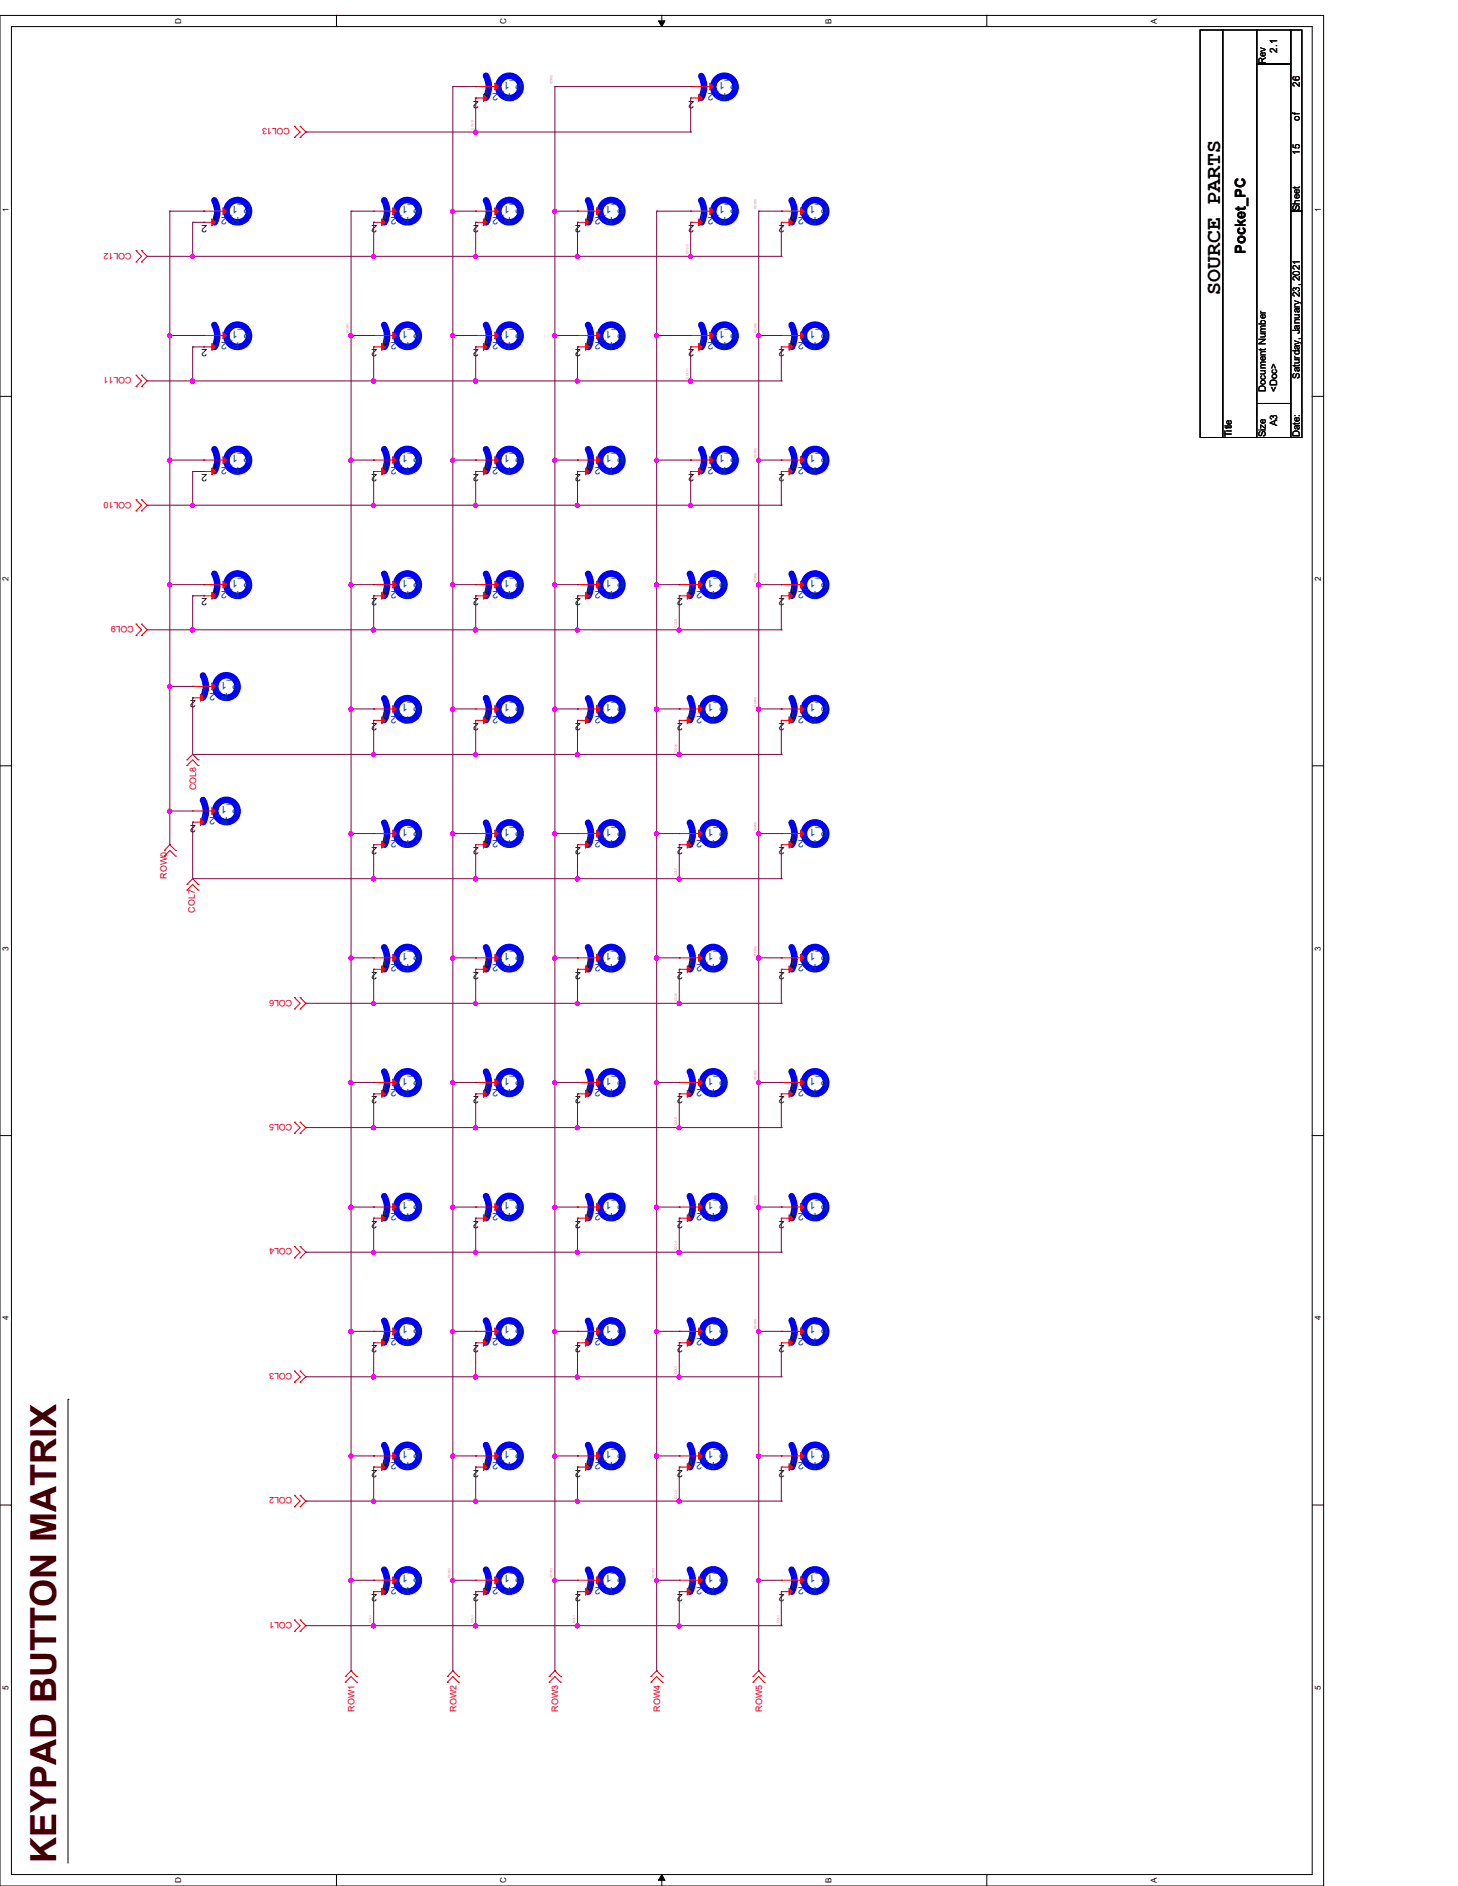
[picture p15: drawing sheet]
<svg xmlns="http://www.w3.org/2000/svg" width="216mm" height="279mm" viewBox="0 0 216 279" stroke-linecap="round" stroke-linejoin="round" font-family="sans-serif">
<defs><g id="words">
<text font-size="5.3" fill="#400000" x="8.3" y="276" transform="rotate(-90 8.3 276)">KEYPAD BUTTON MATRIX</text>
<text font-size="3.2" x="180.7" y="43.7" transform="rotate(-90 180.7 43.7)">SOURCE PARTS</text>
<text font-size="2.2" x="184.4" y="37.6" transform="rotate(-90 184.4 37.6)">Pocket_PC</text>
<g font-size="1.5">
<text x="187.5" y="9.5" transform="rotate(-90 187.5 9.5)">Rev</text>
<text x="189.1" y="7.8" transform="rotate(-90 189.1 7.8)">2.1</text>
<text x="70.9" y="14.9" transform="rotate(-180 70.9 14.9)">2</text>
<text x="72.6" y="13.2" transform="rotate(-180 72.6 13.2)">1</text>
<text x="102.8" y="14.9" transform="rotate(-180 102.8 14.9)">2</text>
<text x="104.4" y="13.2" transform="rotate(-180 104.4 13.2)">1</text>
<text x="192.5" y="12.8" transform="rotate(-90 192.5 12.8)">26</text>
<text x="192.5" y="17.9" transform="rotate(-90 192.5 17.9)">of</text>
<text x="192.5" y="22.9" transform="rotate(-90 192.5 22.9)">15</text>
<text x="30.7" y="33.3" transform="rotate(-180 30.7 33.3)">2</text>
<text x="32.3" y="31.7" transform="rotate(-180 32.3 31.7)">1</text>
<text x="55.8" y="33.3" transform="rotate(-180 55.8 33.3)">2</text>
<text x="57.5" y="31.7" transform="rotate(-180 57.5 31.7)">1</text>
<text x="70.9" y="33.3" transform="rotate(-180 70.9 33.3)">2</text>
<text x="72.6" y="31.7" transform="rotate(-180 72.6 31.7)">1</text>
<text x="86" y="33.3" transform="rotate(-180 86 33.3)">2</text>
<text x="87.7" y="31.7" transform="rotate(-180 87.7 31.7)">1</text>
<text x="102.8" y="33.3" transform="rotate(-180 102.8 33.3)">2</text>
<text x="104.4" y="31.7" transform="rotate(-180 104.4 31.7)">1</text>
<text x="116.2" y="33.3" transform="rotate(-180 116.2 33.3)">2</text>
<text x="117.9" y="31.7" transform="rotate(-180 117.9 31.7)">1</text>
<text x="192.5" y="31.3" transform="rotate(-90 192.5 31.3)">Sheet</text>
<text x="30.7" y="51.8" transform="rotate(-180 30.7 51.8)">2</text>
<text x="32.3" y="50.1" transform="rotate(-180 32.3 50.1)">1</text>
<text x="55.8" y="51.8" transform="rotate(-180 55.8 51.8)">2</text>
<text x="57.5" y="50.1" transform="rotate(-180 57.5 50.1)">1</text>
<text x="70.9" y="51.8" transform="rotate(-180 70.9 51.8)">2</text>
<text x="72.6" y="50.1" transform="rotate(-180 72.6 50.1)">1</text>
<text x="86" y="51.8" transform="rotate(-180 86 51.8)">2</text>
<text x="87.7" y="50.1" transform="rotate(-180 87.7 50.1)">1</text>
<text x="102.8" y="51.8" transform="rotate(-180 102.8 51.8)">2</text>
<text x="104.4" y="50.1" transform="rotate(-180 104.4 50.1)">1</text>
<text x="116.2" y="51.8" transform="rotate(-180 116.2 51.8)">2</text>
<text x="117.9" y="50.1" transform="rotate(-180 117.9 50.1)">1</text>
<text x="187.5" y="58.1" transform="rotate(-90 187.5 58.1)">Document Number</text>
<text x="189.1" y="58.1" transform="rotate(-90 189.1 58.1)">&lt;Doc&gt;</text>
<text x="192.5" y="56.1" transform="rotate(-90 192.5 56.1)">Saturday, January 23, 2021</text>
<text x="182.4" y="64.8" transform="rotate(-90 182.4 64.8)">Title</text>
<text x="187.5" y="64.8" transform="rotate(-90 187.5 64.8)">Size</text>
<text x="189.1" y="63.1" transform="rotate(-90 189.1 63.1)">A3</text>
<text x="192.5" y="64.8" transform="rotate(-90 192.5 64.8)">Date:</text>
<text x="30.7" y="70.2" transform="rotate(-180 30.7 70.2)">2</text>
<text x="32.3" y="68.5" transform="rotate(-180 32.3 68.5)">1</text>
<text x="55.8" y="70.2" transform="rotate(-180 55.8 70.2)">2</text>
<text x="57.5" y="68.5" transform="rotate(-180 57.5 68.5)">1</text>
<text x="70.9" y="70.2" transform="rotate(-180 70.9 70.2)">2</text>
<text x="72.6" y="68.5" transform="rotate(-180 72.6 68.5)">1</text>
<text x="86" y="70.2" transform="rotate(-180 86 70.2)">2</text>
<text x="87.7" y="68.5" transform="rotate(-180 87.7 68.5)">1</text>
<text x="102.8" y="70.2" transform="rotate(-180 102.8 70.2)">2</text>
<text x="104.4" y="68.5" transform="rotate(-180 104.4 68.5)">1</text>
<text x="116.2" y="70.2" transform="rotate(-180 116.2 70.2)">2</text>
<text x="117.9" y="68.5" transform="rotate(-180 117.9 68.5)">1</text>
<text x="30.7" y="88.6" transform="rotate(-180 30.7 88.6)">2</text>
<text x="32.3" y="87" transform="rotate(-180 32.3 87)">1</text>
<text x="55.8" y="88.6" transform="rotate(-180 55.8 88.6)">2</text>
<text x="57.5" y="87" transform="rotate(-180 57.5 87)">1</text>
<text x="70.9" y="88.6" transform="rotate(-180 70.9 88.6)">2</text>
<text x="72.6" y="87" transform="rotate(-180 72.6 87)">1</text>
<text x="86" y="88.6" transform="rotate(-180 86 88.6)">2</text>
<text x="87.7" y="87" transform="rotate(-180 87.7 87)">1</text>
<text x="101.1" y="88.6" transform="rotate(-180 101.1 88.6)">2</text>
<text x="102.8" y="87" transform="rotate(-180 102.8 87)">1</text>
<text x="116.2" y="88.6" transform="rotate(-180 116.2 88.6)">2</text>
<text x="117.9" y="87" transform="rotate(-180 117.9 87)">1</text>
<text x="29" y="103.8" transform="rotate(-180 29 103.8)">2</text>
<text x="30.7" y="102.1" transform="rotate(-180 30.7 102.1)">1</text>
<text x="55.8" y="107.1" transform="rotate(-180 55.8 107.1)">2</text>
<text x="57.5" y="105.4" transform="rotate(-180 57.5 105.4)">1</text>
<text x="70.9" y="107.1" transform="rotate(-180 70.9 107.1)">2</text>
<text x="72.6" y="105.4" transform="rotate(-180 72.6 105.4)">1</text>
<text x="86" y="107.1" transform="rotate(-180 86 107.1)">2</text>
<text x="87.7" y="105.4" transform="rotate(-180 87.7 105.4)">1</text>
<text x="101.1" y="107.1" transform="rotate(-180 101.1 107.1)">2</text>
<text x="102.8" y="105.4" transform="rotate(-180 102.8 105.4)">1</text>
<text x="116.2" y="107.1" transform="rotate(-180 116.2 107.1)">2</text>
<text x="117.9" y="105.4" transform="rotate(-180 117.9 105.4)">1</text>
<text x="29" y="122.2" transform="rotate(-180 29 122.2)">2</text>
<text x="30.7" y="120.5" transform="rotate(-180 30.7 120.5)">1</text>
<text x="55.8" y="125.5" transform="rotate(-180 55.8 125.5)">2</text>
<text x="57.5" y="123.9" transform="rotate(-180 57.5 123.9)">1</text>
<text x="70.9" y="125.5" transform="rotate(-180 70.9 125.5)">2</text>
<text x="72.6" y="123.9" transform="rotate(-180 72.6 123.9)">1</text>
<text x="86" y="125.5" transform="rotate(-180 86 125.5)">2</text>
<text x="87.7" y="123.9" transform="rotate(-180 87.7 123.9)">1</text>
<text x="101.1" y="125.5" transform="rotate(-180 101.1 125.5)">2</text>
<text x="102.8" y="123.9" transform="rotate(-180 102.8 123.9)">1</text>
<text x="116.2" y="125.5" transform="rotate(-180 116.2 125.5)">2</text>
<text x="117.9" y="123.9" transform="rotate(-180 117.9 123.9)">1</text>
<text x="55.8" y="144" transform="rotate(-180 55.8 144)">2</text>
<text x="57.5" y="142.3" transform="rotate(-180 57.5 142.3)">1</text>
<text x="70.9" y="144" transform="rotate(-180 70.9 144)">2</text>
<text x="72.6" y="142.3" transform="rotate(-180 72.6 142.3)">1</text>
<text x="86" y="144" transform="rotate(-180 86 144)">2</text>
<text x="87.7" y="142.3" transform="rotate(-180 87.7 142.3)">1</text>
<text x="101.1" y="144" transform="rotate(-180 101.1 144)">2</text>
<text x="102.8" y="142.3" transform="rotate(-180 102.8 142.3)">1</text>
<text x="116.2" y="144" transform="rotate(-180 116.2 144)">2</text>
<text x="117.9" y="142.3" transform="rotate(-180 117.9 142.3)">1</text>
<text x="57.5" y="160.7" transform="rotate(-180 57.5 160.7)">1</text>
<text x="72.6" y="160.7" transform="rotate(-180 72.6 160.7)">1</text>
<text x="87.7" y="160.7" transform="rotate(-180 87.7 160.7)">1</text>
<text x="102.8" y="160.7" transform="rotate(-180 102.8 160.7)">1</text>
<text x="117.9" y="160.7" transform="rotate(-180 117.9 160.7)">1</text>
<text x="55.8" y="162.4" transform="rotate(-180 55.8 162.4)">2</text>
<text x="70.9" y="162.4" transform="rotate(-180 70.9 162.4)">2</text>
<text x="86" y="162.4" transform="rotate(-180 86 162.4)">2</text>
<text x="101.1" y="162.4" transform="rotate(-180 101.1 162.4)">2</text>
<text x="116.2" y="162.4" transform="rotate(-180 116.2 162.4)">2</text>
<text x="57.5" y="179.2" transform="rotate(-180 57.5 179.2)">1</text>
<text x="72.6" y="179.2" transform="rotate(-180 72.6 179.2)">1</text>
<text x="87.7" y="179.2" transform="rotate(-180 87.7 179.2)">1</text>
<text x="102.8" y="179.2" transform="rotate(-180 102.8 179.2)">1</text>
<text x="117.9" y="179.2" transform="rotate(-180 117.9 179.2)">1</text>
<text x="55.8" y="180.8" transform="rotate(-180 55.8 180.8)">2</text>
<text x="70.9" y="180.8" transform="rotate(-180 70.9 180.8)">2</text>
<text x="86" y="180.8" transform="rotate(-180 86 180.8)">2</text>
<text x="101.1" y="180.8" transform="rotate(-180 101.1 180.8)">2</text>
<text x="116.2" y="180.8" transform="rotate(-180 116.2 180.8)">2</text>
<text x="57.5" y="197.6" transform="rotate(-180 57.5 197.6)">1</text>
<text x="72.6" y="197.6" transform="rotate(-180 72.6 197.6)">1</text>
<text x="87.7" y="197.6" transform="rotate(-180 87.7 197.6)">1</text>
<text x="102.8" y="197.6" transform="rotate(-180 102.8 197.6)">1</text>
<text x="117.9" y="197.6" transform="rotate(-180 117.9 197.6)">1</text>
<text x="55.8" y="199.3" transform="rotate(-180 55.8 199.3)">2</text>
<text x="70.9" y="199.3" transform="rotate(-180 70.9 199.3)">2</text>
<text x="86" y="199.3" transform="rotate(-180 86 199.3)">2</text>
<text x="101.1" y="199.3" transform="rotate(-180 101.1 199.3)">2</text>
<text x="116.2" y="199.3" transform="rotate(-180 116.2 199.3)">2</text>
<text x="55.8" y="217.7" transform="rotate(-180 55.8 217.7)">2</text>
<text x="57.5" y="216.1" transform="rotate(-180 57.5 216.1)">1</text>
<text x="70.9" y="217.7" transform="rotate(-180 70.9 217.7)">2</text>
<text x="72.6" y="216.1" transform="rotate(-180 72.6 216.1)">1</text>
<text x="86" y="217.7" transform="rotate(-180 86 217.7)">2</text>
<text x="87.7" y="216.1" transform="rotate(-180 87.7 216.1)">1</text>
<text x="101.1" y="217.7" transform="rotate(-180 101.1 217.7)">2</text>
<text x="102.8" y="216.1" transform="rotate(-180 102.8 216.1)">1</text>
<text x="116.2" y="217.7" transform="rotate(-180 116.2 217.7)">2</text>
<text x="117.9" y="216.1" transform="rotate(-180 117.9 216.1)">1</text>
<text x="55.8" y="236.2" transform="rotate(-180 55.8 236.2)">2</text>
<text x="57.5" y="234.5" transform="rotate(-180 57.5 234.5)">1</text>
<text x="70.9" y="236.2" transform="rotate(-180 70.9 236.2)">2</text>
<text x="72.6" y="234.5" transform="rotate(-180 72.6 234.5)">1</text>
<text x="86" y="236.2" transform="rotate(-180 86 236.2)">2</text>
<text x="87.7" y="234.5" transform="rotate(-180 87.7 234.5)">1</text>
<text x="101.1" y="236.2" transform="rotate(-180 101.1 236.2)">2</text>
<text x="102.8" y="234.5" transform="rotate(-180 102.8 234.5)">1</text>
<text x="116.2" y="236.2" transform="rotate(-180 116.2 236.2)">2</text>
<text x="117.9" y="234.5" transform="rotate(-180 117.9 234.5)">1</text>
</g>
<g font-size="1.5" fill="#004080">
<text x="75.6" y="13.8" transform="rotate(-180 75.6 13.8)">P_2</text>
<text x="77.3" y="12.1" transform="rotate(-180 77.3 12.1)">P_1</text>
<text x="107.5" y="13.8" transform="rotate(-180 107.5 13.8)">P_2</text>
<text x="109.2" y="12.1" transform="rotate(-180 109.2 12.1)">P_1</text>
<text x="35.4" y="32.2" transform="rotate(-180 35.4 32.2)">P_2</text>
<text x="37.1" y="30.6" transform="rotate(-180 37.1 30.6)">P_1</text>
<text x="60.6" y="32.2" transform="rotate(-180 60.6 32.2)">P_2</text>
<text x="62.2" y="30.6" transform="rotate(-180 62.2 30.6)">P_1</text>
<text x="75.6" y="32.2" transform="rotate(-180 75.6 32.2)">P_2</text>
<text x="77.3" y="30.6" transform="rotate(-180 77.3 30.6)">P_1</text>
<text x="90.8" y="32.2" transform="rotate(-180 90.8 32.2)">P_2</text>
<text x="92.4" y="30.6" transform="rotate(-180 92.4 30.6)">P_1</text>
<text x="107.5" y="32.2" transform="rotate(-180 107.5 32.2)">P_2</text>
<text x="109.2" y="30.6" transform="rotate(-180 109.2 30.6)">P_1</text>
<text x="120.9" y="32.2" transform="rotate(-180 120.9 32.2)">P_2</text>
<text x="122.6" y="30.6" transform="rotate(-180 122.6 30.6)">P_1</text>
<text x="35.4" y="50.7" transform="rotate(-180 35.4 50.7)">P_2</text>
<text x="37.1" y="49" transform="rotate(-180 37.1 49)">P_1</text>
<text x="60.6" y="50.7" transform="rotate(-180 60.6 50.7)">P_2</text>
<text x="62.2" y="49" transform="rotate(-180 62.2 49)">P_1</text>
<text x="75.6" y="50.7" transform="rotate(-180 75.6 50.7)">P_2</text>
<text x="77.3" y="49" transform="rotate(-180 77.3 49)">P_1</text>
<text x="90.8" y="50.7" transform="rotate(-180 90.8 50.7)">P_2</text>
<text x="92.4" y="49" transform="rotate(-180 92.4 49)">P_1</text>
<text x="107.5" y="50.7" transform="rotate(-180 107.5 50.7)">P_2</text>
<text x="109.2" y="49" transform="rotate(-180 109.2 49)">P_1</text>
<text x="120.9" y="50.7" transform="rotate(-180 120.9 50.7)">P_2</text>
<text x="122.6" y="49" transform="rotate(-180 122.6 49)">P_1</text>
<text x="35.4" y="69.1" transform="rotate(-180 35.4 69.1)">P_2</text>
<text x="37.1" y="67.4" transform="rotate(-180 37.1 67.4)">P_1</text>
<text x="60.6" y="69.1" transform="rotate(-180 60.6 69.1)">P_2</text>
<text x="62.2" y="67.4" transform="rotate(-180 62.2 67.4)">P_1</text>
<text x="75.6" y="69.1" transform="rotate(-180 75.6 69.1)">P_2</text>
<text x="77.3" y="67.4" transform="rotate(-180 77.3 67.4)">P_1</text>
<text x="90.8" y="69.1" transform="rotate(-180 90.8 69.1)">P_2</text>
<text x="92.4" y="67.4" transform="rotate(-180 92.4 67.4)">P_1</text>
<text x="107.5" y="69.1" transform="rotate(-180 107.5 69.1)">P_2</text>
<text x="109.2" y="67.4" transform="rotate(-180 109.2 67.4)">P_1</text>
<text x="120.9" y="69.1" transform="rotate(-180 120.9 69.1)">P_2</text>
<text x="122.6" y="67.4" transform="rotate(-180 122.6 67.4)">P_1</text>
<text x="35.4" y="87.5" transform="rotate(-180 35.4 87.5)">P_2</text>
<text x="37.1" y="85.9" transform="rotate(-180 37.1 85.9)">P_1</text>
<text x="60.6" y="87.5" transform="rotate(-180 60.6 87.5)">P_2</text>
<text x="62.2" y="85.9" transform="rotate(-180 62.2 85.9)">P_1</text>
<text x="75.6" y="87.5" transform="rotate(-180 75.6 87.5)">P_2</text>
<text x="77.3" y="85.9" transform="rotate(-180 77.3 85.9)">P_1</text>
<text x="90.8" y="87.5" transform="rotate(-180 90.8 87.5)">P_2</text>
<text x="92.4" y="85.9" transform="rotate(-180 92.4 85.9)">P_1</text>
<text x="105.8" y="87.5" transform="rotate(-180 105.8 87.5)">P_2</text>
<text x="107.5" y="85.9" transform="rotate(-180 107.5 85.9)">P_1</text>
<text x="120.9" y="87.5" transform="rotate(-180 120.9 87.5)">P_2</text>
<text x="122.6" y="85.9" transform="rotate(-180 122.6 85.9)">P_1</text>
<text x="35.4" y="101" transform="rotate(-180 35.4 101)">P_1</text>
<text x="33.7" y="102.7" transform="rotate(-180 33.7 102.7)">P_2</text>
<text x="60.6" y="106" transform="rotate(-180 60.6 106)">P_2</text>
<text x="62.2" y="104.3" transform="rotate(-180 62.2 104.3)">P_1</text>
<text x="75.6" y="106" transform="rotate(-180 75.6 106)">P_2</text>
<text x="77.3" y="104.3" transform="rotate(-180 77.3 104.3)">P_1</text>
<text x="90.8" y="106" transform="rotate(-180 90.8 106)">P_2</text>
<text x="92.4" y="104.3" transform="rotate(-180 92.4 104.3)">P_1</text>
<text x="105.8" y="106" transform="rotate(-180 105.8 106)">P_2</text>
<text x="107.5" y="104.3" transform="rotate(-180 107.5 104.3)">P_1</text>
<text x="120.9" y="106" transform="rotate(-180 120.9 106)">P_2</text>
<text x="122.6" y="104.3" transform="rotate(-180 122.6 104.3)">P_1</text>
<text x="35.4" y="119.4" transform="rotate(-180 35.4 119.4)">P_1</text>
<text x="33.7" y="121.1" transform="rotate(-180 33.7 121.1)">P_2</text>
<text x="60.6" y="124.4" transform="rotate(-180 60.6 124.4)">P_2</text>
<text x="62.2" y="122.8" transform="rotate(-180 62.2 122.8)">P_1</text>
<text x="75.6" y="124.4" transform="rotate(-180 75.6 124.4)">P_2</text>
<text x="77.3" y="122.8" transform="rotate(-180 77.3 122.8)">P_1</text>
<text x="90.8" y="124.4" transform="rotate(-180 90.8 124.4)">P_2</text>
<text x="92.4" y="122.8" transform="rotate(-180 92.4 122.8)">P_1</text>
<text x="105.8" y="124.4" transform="rotate(-180 105.8 124.4)">P_2</text>
<text x="107.5" y="122.8" transform="rotate(-180 107.5 122.8)">P_1</text>
<text x="120.9" y="124.4" transform="rotate(-180 120.9 124.4)">P_2</text>
<text x="122.6" y="122.8" transform="rotate(-180 122.6 122.8)">P_1</text>
<text x="60.6" y="142.9" transform="rotate(-180 60.6 142.9)">P_2</text>
<text x="62.2" y="141.2" transform="rotate(-180 62.2 141.2)">P_1</text>
<text x="75.6" y="142.9" transform="rotate(-180 75.6 142.9)">P_2</text>
<text x="77.3" y="141.2" transform="rotate(-180 77.3 141.2)">P_1</text>
<text x="90.8" y="142.9" transform="rotate(-180 90.8 142.9)">P_2</text>
<text x="92.4" y="141.2" transform="rotate(-180 92.4 141.2)">P_1</text>
<text x="105.8" y="142.9" transform="rotate(-180 105.8 142.9)">P_2</text>
<text x="107.5" y="141.2" transform="rotate(-180 107.5 141.2)">P_1</text>
<text x="120.9" y="142.9" transform="rotate(-180 120.9 142.9)">P_2</text>
<text x="122.6" y="141.2" transform="rotate(-180 122.6 141.2)">P_1</text>
<text x="60.6" y="161.3" transform="rotate(-180 60.6 161.3)">P_2</text>
<text x="62.2" y="159.6" transform="rotate(-180 62.2 159.6)">P_1</text>
<text x="75.6" y="161.3" transform="rotate(-180 75.6 161.3)">P_2</text>
<text x="77.3" y="159.6" transform="rotate(-180 77.3 159.6)">P_1</text>
<text x="90.8" y="161.3" transform="rotate(-180 90.8 161.3)">P_2</text>
<text x="92.4" y="159.6" transform="rotate(-180 92.4 159.6)">P_1</text>
<text x="105.8" y="161.3" transform="rotate(-180 105.8 161.3)">P_2</text>
<text x="107.5" y="159.6" transform="rotate(-180 107.5 159.6)">P_1</text>
<text x="120.9" y="161.3" transform="rotate(-180 120.9 161.3)">P_2</text>
<text x="122.6" y="159.6" transform="rotate(-180 122.6 159.6)">P_1</text>
<text x="60.6" y="179.7" transform="rotate(-180 60.6 179.7)">P_2</text>
<text x="62.2" y="178.1" transform="rotate(-180 62.2 178.1)">P_1</text>
<text x="75.6" y="179.7" transform="rotate(-180 75.6 179.7)">P_2</text>
<text x="77.3" y="178.1" transform="rotate(-180 77.3 178.1)">P_1</text>
<text x="90.8" y="179.7" transform="rotate(-180 90.8 179.7)">P_2</text>
<text x="92.4" y="178.1" transform="rotate(-180 92.4 178.1)">P_1</text>
<text x="105.8" y="179.7" transform="rotate(-180 105.8 179.7)">P_2</text>
<text x="107.5" y="178.1" transform="rotate(-180 107.5 178.1)">P_1</text>
<text x="120.9" y="179.7" transform="rotate(-180 120.9 179.7)">P_2</text>
<text x="122.6" y="178.1" transform="rotate(-180 122.6 178.1)">P_1</text>
<text x="62.2" y="196.5" transform="rotate(-180 62.2 196.5)">P_1</text>
<text x="77.3" y="196.5" transform="rotate(-180 77.3 196.5)">P_1</text>
<text x="92.4" y="196.5" transform="rotate(-180 92.4 196.5)">P_1</text>
<text x="107.5" y="196.5" transform="rotate(-180 107.5 196.5)">P_1</text>
<text x="122.6" y="196.5" transform="rotate(-180 122.6 196.5)">P_1</text>
<text x="60.6" y="198.2" transform="rotate(-180 60.6 198.2)">P_2</text>
<text x="75.6" y="198.2" transform="rotate(-180 75.6 198.2)">P_2</text>
<text x="90.8" y="198.2" transform="rotate(-180 90.8 198.2)">P_2</text>
<text x="105.8" y="198.2" transform="rotate(-180 105.8 198.2)">P_2</text>
<text x="120.9" y="198.2" transform="rotate(-180 120.9 198.2)">P_2</text>
<text x="62.2" y="215" transform="rotate(-180 62.2 215)">P_1</text>
<text x="77.3" y="215" transform="rotate(-180 77.3 215)">P_1</text>
<text x="92.4" y="215" transform="rotate(-180 92.4 215)">P_1</text>
<text x="107.5" y="215" transform="rotate(-180 107.5 215)">P_1</text>
<text x="122.6" y="215" transform="rotate(-180 122.6 215)">P_1</text>
<text x="60.6" y="216.6" transform="rotate(-180 60.6 216.6)">P_2</text>
<text x="75.6" y="216.6" transform="rotate(-180 75.6 216.6)">P_2</text>
<text x="90.8" y="216.6" transform="rotate(-180 90.8 216.6)">P_2</text>
<text x="105.8" y="216.6" transform="rotate(-180 105.8 216.6)">P_2</text>
<text x="120.9" y="216.6" transform="rotate(-180 120.9 216.6)">P_2</text>
<text x="62.2" y="233.4" transform="rotate(-180 62.2 233.4)">P_1</text>
<text x="77.3" y="233.4" transform="rotate(-180 77.3 233.4)">P_1</text>
<text x="92.4" y="233.4" transform="rotate(-180 92.4 233.4)">P_1</text>
<text x="107.5" y="233.4" transform="rotate(-180 107.5 233.4)">P_1</text>
<text x="122.6" y="233.4" transform="rotate(-180 122.6 233.4)">P_1</text>
<text x="60.6" y="235.1" transform="rotate(-180 60.6 235.1)">P_2</text>
<text x="75.6" y="235.1" transform="rotate(-180 75.6 235.1)">P_2</text>
<text x="90.8" y="235.1" transform="rotate(-180 90.8 235.1)">P_2</text>
<text x="105.8" y="235.1" transform="rotate(-180 105.8 235.1)">P_2</text>
<text x="120.9" y="235.1" transform="rotate(-180 120.9 235.1)">P_2</text>
</g>
<g font-size="1.3" fill="#f00">
<text x="42.9" y="19" transform="rotate(-180 42.9 19)">COL13</text>
<text x="19.5" y="37.4" transform="rotate(-180 19.5 37.4)">COL12</text>
<text x="19.5" y="55.9" transform="rotate(-180 19.5 55.9)">COL11</text>
<text x="19.5" y="74.3" transform="rotate(-180 19.5 74.3)">COL10</text>
<text x="19.8" y="92.8" transform="rotate(-180 19.8 92.8)">COL9</text>
<text x="29" y="117.1" transform="rotate(-90 29 117.1)">COL8</text>
<text x="24.7" y="130.2" transform="rotate(-90 24.7 130.2)">ROW0</text>
<text x="28.9" y="135.2" transform="rotate(-90 28.9 135.2)">COL7</text>
<text x="43.3" y="148.1" transform="rotate(-180 43.3 148.1)">COL6</text>
<text x="43.3" y="166.5" transform="rotate(-180 43.3 166.5)">COL5</text>
<text x="43.3" y="185" transform="rotate(-180 43.3 185)">COL4</text>
<text x="43.3" y="203.4" transform="rotate(-180 43.3 203.4)">COL3</text>
<text x="43.3" y="221.8" transform="rotate(-180 43.3 221.8)">COL2</text>
<text x="43.3" y="240.3" transform="rotate(-180 43.3 240.3)">COL1</text>
<text x="52.5" y="253.6" transform="rotate(-90 52.5 253.6)">ROW1</text>
<text x="67.6" y="253.6" transform="rotate(-90 67.6 253.6)">ROW2</text>
<text x="82.7" y="253.6" transform="rotate(-90 82.7 253.6)">ROW3</text>
<text x="97.7" y="253.6" transform="rotate(-90 97.7 253.6)">ROW4</text>
<text x="112.9" y="253.6" transform="rotate(-90 112.9 253.6)">ROW5</text>
</g>
<g font-size="1.2">
<text x="26.8" y="3.5" transform="rotate(-90 26.8 3.5)">D</text>
<text x="75" y="3.5" transform="rotate(-90 75 3.5)">C</text>
<text x="123.1" y="3.5" transform="rotate(-90 123.1 3.5)">B</text>
<text x="171.3" y="3.5" transform="rotate(-90 171.3 3.5)">A</text>
<text x="1.3" y="31.4" transform="rotate(-90 1.3 31.4)">1</text>
<text x="195.6" y="31.4" transform="rotate(-90 195.6 31.4)">1</text>
<text x="1.3" y="86.1" transform="rotate(-90 1.3 86.1)">2</text>
<text x="195.6" y="86.1" transform="rotate(-90 195.6 86.1)">2</text>
<text x="1.3" y="140.9" transform="rotate(-90 1.3 140.9)">3</text>
<text x="195.6" y="140.9" transform="rotate(-90 195.6 140.9)">3</text>
<text x="1.3" y="195.6" transform="rotate(-90 1.3 195.6)">4</text>
<text x="195.6" y="195.6" transform="rotate(-90 195.6 195.6)">4</text>
<text x="1.3" y="250.4" transform="rotate(-90 1.3 250.4)">5</text>
<text x="195.6" y="250.4" transform="rotate(-90 195.6 250.4)">5</text>
<text x="26.8" y="279" transform="rotate(-90 26.8 279)">D</text>
<text x="75" y="279" transform="rotate(-90 75 279)">C</text>
<text x="123.1" y="279" transform="rotate(-90 123.1 279)">B</text>
<text x="171.3" y="279" transform="rotate(-90 171.3 279)">A</text>
</g>
<g font-size=".5" fill="#ff8080">
<text x="81.8" y="12.5" transform="rotate(-90 81.8 12.5)">ROW3</text>
<text x="70.1" y="19.2" transform="rotate(-90 70.1 19.2)">COL13</text>
<text x="112" y="30.9" transform="rotate(-90 112 30.9)">ROW5</text>
<text x="101.9" y="37.6" transform="rotate(-90 101.9 37.6)">COL12</text>
<text x="51.6" y="49.4" transform="rotate(-90 51.6 49.4)">ROW1</text>
<text x="112" y="49.4" transform="rotate(-90 112 49.4)">ROW5</text>
<text x="101.9" y="56.1" transform="rotate(-90 101.9 56.1)">COL11</text>
<text x="112" y="67.8" transform="rotate(-90 112 67.8)">ROW5</text>
<text x="112" y="86.3" transform="rotate(-90 112 86.3)">ROW5</text>
<text x="100.2" y="93" transform="rotate(-90 100.2 93)">COL9</text>
<text x="112" y="104.7" transform="rotate(-90 112 104.7)">ROW5</text>
<text x="100.2" y="111.4" transform="rotate(-90 100.2 111.4)">COL8</text>
<text x="112" y="123.1" transform="rotate(-90 112 123.1)">ROW5</text>
<text x="100.2" y="129.8" transform="rotate(-90 100.2 129.8)">COL7</text>
<text x="112" y="141.6" transform="rotate(-90 112 141.6)">ROW5</text>
<text x="100.2" y="148.3" transform="rotate(-90 100.2 148.3)">COL6</text>
<text x="112" y="160" transform="rotate(-90 112 160)">ROW5</text>
<text x="100.2" y="166.7" transform="rotate(-90 100.2 166.7)">COL5</text>
<text x="112" y="178.5" transform="rotate(-90 112 178.5)">ROW5</text>
<text x="100.2" y="185.2" transform="rotate(-90 100.2 185.2)">COL4</text>
<text x="112" y="196.9" transform="rotate(-90 112 196.9)">ROW5</text>
<text x="100.2" y="203.6" transform="rotate(-90 100.2 203.6)">COL3</text>
<text x="100.2" y="222" transform="rotate(-90 100.2 222)">COL2</text>
<text x="66.7" y="233.8" transform="rotate(-90 66.7 233.8)">ROW2</text>
<text x="81.8" y="233.8" transform="rotate(-90 81.8 233.8)">ROW3</text>
<text x="96.9" y="233.8" transform="rotate(-90 96.9 233.8)">ROW4</text>
<text x="55" y="240.5" transform="rotate(-90 55 240.5)">COL1</text>
<text x="70.1" y="240.5" transform="rotate(-90 70.1 240.5)">COL1</text>
<text x="85.2" y="240.5" transform="rotate(-90 85.2 240.5)">COL1</text>
<text x="115.4" y="240.5" transform="rotate(-90 115.4 240.5)">COL1</text>
</g>
</g></defs>
<path d="M0 2.3h196v277.1h-196zM1.7 3.9h192.6v273.8h-192.6z" fill="none" stroke="#000" stroke-width=".15"/>
<g fill="#fff">
<path d="M.2 249.7h1.3v.7h-1.3z"/>
<path d="M194.5 249.7h1.3v.7h-1.3z"/>
</g>
<path d="M0 223h1.7M194.3 223h1.7" fill="none" stroke="#000" stroke-width=".15"/>
<g fill="#fff">
<path d="M.2 195h1.3v.6h-1.3z"/>
<path d="M194.5 195h1.3v.6h-1.3z"/>
</g>
<path d="M0 168.2h1.7M194.3 168.2h1.7" fill="none" stroke="#000" stroke-width=".15"/>
<g fill="#fff">
<path d="M.2 140.3h1.3v.6h-1.3z"/>
<path d="M194.5 140.3h1.3v.6h-1.3z"/>
</g>
<path d="M0 113.5h1.7M194.3 113.5h1.7" fill="none" stroke="#000" stroke-width=".15"/>
<g fill="#fff">
<path d="M.2 85.5h1.3v.6h-1.3z"/>
<path d="M194.5 85.5h1.3v.6h-1.3z"/>
</g>
<path d="M0 58.7h1.7M194.3 58.7h1.7" fill="none" stroke="#000" stroke-width=".15"/>
<g fill="#fff">
<path d="M.2 30.7h1.3v.7h-1.3z"/>
<path d="M194.5 30.7h1.3v.7h-1.3z"/>
<path d="M25.7 278.1h1.4v.9h-1.4z"/>
<path d="M25.7 2.7h1.4v.8h-1.4z"/>
<path d="M73.9 278.1h1.3v.9h-1.3z"/>
<path d="M73.9 2.7h1.3v.8h-1.3z"/>
</g>
<path d="M49.8 2.2v1.7M49.8 277.7v1.7" fill="none" stroke="#000" stroke-width=".15"/>
<g fill="#fff">
<path d="M122 278.2h1.4v.8h-1.4z"/>
<path d="M122 2.8h1.4v.7h-1.4z"/>
</g>
<path d="M97.5 3.1h1l-.5 .8zM98 2.2v1.7M98 277.7l.5 .9h-1zM98 277.7v1.7" fill="none" stroke="#000" stroke-width=".15"/>
<path d="M97.5 3.1h1l-.5 .8zM98 277.7l.5 .9h-1z" fill="#000"/>
<g fill="#fff">
<path d="M170.2 278.2h1.3v.8h-1.3z"/>
<path d="M170.2 2.8h1.3v.7h-1.3z"/>
</g>
<path d="M146.1 2.2v1.7M177.7 4.4h3.4v60.4h-3.4zM181.1 4.4h5v60.4h-5zM186.1 9.5h5v50.3h-5zM186.1 4.4h5v5.1h-5zM191.1 4.4h1.7v26.9h-1.7zM191.1 31.3h1.7v33.5h-1.7zM186.1 59.8h5v5h-5zM10.1 207.3h.1M10.1 207.3v68.7M146.1 277.7v1.7" fill="none" stroke="#000" stroke-width=".15"/>
<g fill="none" stroke="#f00" stroke-width=".15">
<path d="M43.6 18.7h.1M43.6 18.7l.8 .9-.8 .8M44.4 18.7h.1M44.4 18.7l.9 .9-.9 .8M20.2 37.1h.1M20.2 38.8h.1M20.2 37.1l.8 .9-.8 .8M21 38.8h.1M21 37.1h.1M21 37.1l.8 .9-.8 .8M43.6 20.4h.1M44.4 20.4h.1"/>
<path d="M20.2 55.6h.1M20.2 57.3h.1M20.2 55.6l.8 .8-.8 .9M21 57.3h.1M21 55.6h.1M21 55.6l.8 .8-.8 .9M20.2 74h.1M20.2 75.7h.1M20.2 74l.8 .8-.8 .9M21 75.7h.1M21 74h.1M21 74l.8 .8-.8 .9"/>
<path d="M20.2 92.5h.1M20.2 94.1h.1M20.2 92.5l.8 .8-.8 .8M21 94.1h.1M21 92.5h.1M21 92.5l.8 .8-.8 .8M27.7 112.6h.1M27.7 113.4h.1M27.7 112.6l.8-.8 .8 .8M27.7 113.4l.8-.8 .8 .8M29.3 112.6h.1M29.3 113.4h.1"/>
<path d="M24.3 126h.1M24.3 126.8h.1M24.3 126l.8-.9 .9 .9M24.3 126.8l.8-.8 .9 .8M26 126h.1M26 126.8h.1M27.7 131h.1M27.7 131.9h.1M27.7 131l.8-.8 .8 .8M27.7 131.9l.8-.9 .8 .9M29.3 131h.1M29.3 131.9h.1"/>
<path d="M43.6 147.8h.1M43.6 149.5h.1M43.6 147.8l.8 .8-.8 .9M44.4 149.5h.1M44.4 147.8h.1M44.4 147.8l.9 .8-.9 .9M43.6 166.2h.1M43.6 167.9h.1M43.6 166.2l.8 .8-.8 .9M44.4 167.9h.1M44.4 166.2h.1M44.4 166.2l.9 .8-.9 .9"/>
<path d="M43.6 184.7h.1M43.6 186.4h.1M43.6 184.7l.8 .8-.8 .9M44.4 186.4h.1M44.4 184.7h.1M44.4 184.7l.9 .8-.9 .9M43.6 203.1h.1M43.6 204.8h.1M43.6 203.1l.8 .9-.8 .8M44.4 204.8h.1M44.4 203.1h.1M44.4 203.1l.9 .9-.9 .8"/>
<path d="M43.6 240h.1M43.6 221.5h.1M43.6 223.2h.1M43.6 240l.8 .8-.8 .9M43.6 221.5l.8 .9-.8 .8M44.4 240h.1M44.4 223.2h.1M44.4 221.5h.1M44.4 240l.9 .8-.9 .9M44.4 221.5l.9 .9-.9 .8M43.6 241.7h.1M44.4 241.7h.1"/>
<path d="M51.1 248.4h.1M51.1 249.2h.1M51.1 248.4l.9-.9 .8 .9M51.1 249.2l.9-.8 .8 .8M52.8 248.4h.1M52.8 249.2h.1M66.3 248.4h.1M66.3 249.2h.1M66.3 248.4l.8-.9 .8 .9M66.3 249.2l.8-.8 .8 .8M67.9 248.4h.1M67.9 249.2h.1"/>
<path d="M81.3 248.4h.1M81.3 249.2h.1M81.3 248.4l.9-.9 .8 .9M81.3 249.2l.9-.8 .8 .8M83 248.4h.1M83 249.2h.1M96.4 248.4h.1M96.4 249.2h.1M96.4 248.4l.8-.9 .9 .9M96.4 249.2l.8-.8 .9 .8M98.1 248.4h.1M98.1 249.2h.1"/>
<path d="M111.5 248.4h.1M111.5 249.2h.1M111.5 248.4l.9-.9 .8 .9M111.5 249.2l.9-.8 .8 .8M113.2 248.4h.1M113.2 249.2h.1"/>
</g>
<g fill="none" stroke="#00f" stroke-width=".97">
<path d="M56.9 85a3.5 3.5 0 0 1 0 3.3"/>
<circle cx="60.3" cy="86.6" r="1.67"/>
</g>
<path d="M58.2 86.1l.5 .5-.5 .5z" fill="#f00"/>
<path d="M55.3 86.6h.1M55.3 86.6h3.4M58.2 86.1l.5 .5-.5 .5z" fill="none" stroke="#f00" stroke-width=".15"/>
<path d="M56.5 87.8l.5 .5-.5 .5z" fill="#f00"/>
<path d="M55.3 88.3h.1M55.3 88.3h1.7M56.5 87.8l.5 .5-.5 .5z" fill="none" stroke="#f00" stroke-width=".15"/>
<g fill="none" stroke="#00f" stroke-width=".97">
<path d="M87.1 140.3a3.5 3.5 0 0 1 0 3.3"/>
<circle cx="90.5" cy="141.9" r="1.65"/>
</g>
<path d="M88.3 141.4l.6 .5-.6 .5z" fill="#f00"/>
<path d="M85.5 141.9h.1M85.5 141.9h3.4M88.3 141.4l.6 .5-.6 .5z" fill="none" stroke="#f00" stroke-width=".15"/>
<path d="M86.7 143.1l.5 .5-.5 .5z" fill="#f00"/>
<path d="M85.5 143.6h.1M85.5 143.6h1.7M86.7 143.1l.5 .5-.5 .5z" fill="none" stroke="#f00" stroke-width=".15"/>
<g fill="none" stroke="#00f" stroke-width=".97">
<path d="M56.9 214.1a3.5 3.5 0 0 1 0 3.2"/>
<circle cx="60.3" cy="215.7" r="1.67"/>
</g>
<path d="M58.2 215.2l.5 .5-.5 .5z" fill="#f00"/>
<path d="M55.3 215.7h.1M55.3 215.7h3.4M58.2 215.2l.5 .5-.5 .5z" fill="none" stroke="#f00" stroke-width=".15"/>
<path d="M56.5 216.8l.5 .5-.5 .5z" fill="#f00"/>
<path d="M55.3 217.3h.1M55.3 217.3h1.7M56.5 216.8l.5 .5-.5 .5z" fill="none" stroke="#f00" stroke-width=".15"/>
<g fill="none" stroke="#00f" stroke-width=".97">
<path d="M56.9 66.5a3.3 3.3 0 0 1 0 3.3"/>
<circle cx="60.3" cy="68.2" r="1.68"/>
</g>
<path d="M58.2 67.6l.5 .6-.5 .5z" fill="#f00"/>
<path d="M55.3 68.2h.1M55.3 68.2h3.4M58.2 67.6l.5 .6-.5 .5z" fill="none" stroke="#f00" stroke-width=".15"/>
<path d="M56.5 69.3l.5 .6-.5 .5z" fill="#f00"/>
<path d="M55.3 69.9h.1M55.3 69.9h1.7M56.5 69.3l.5 .6-.5 .5z" fill="none" stroke="#f00" stroke-width=".15"/>
<g fill="none" stroke="#00f" stroke-width=".97">
<path d="M72 195.6a3.3 3.3 0 0 1 0 3.3"/>
<circle cx="75.4" cy="197.3" r="1.65"/>
</g>
<path d="M73.3 196.7l.5 .5-.5 .5z" fill="#f00"/>
<path d="M70.4 197.2h.1M70.4 197.2h3.4M73.3 196.7l.5 .5-.5 .5z" fill="none" stroke="#f00" stroke-width=".15"/>
<path d="M71.6 198.4l.5 .5-.5 .5z" fill="#f00"/>
<path d="M70.4 198.9h.1M70.4 198.9h1.7M71.6 198.4l.5 .5-.5 .5z" fill="none" stroke="#f00" stroke-width=".15"/>
<g fill="none" stroke="#00f" stroke-width=".97">
<path d="M117.2 195.6a3.3 3.3 0 0 1 0 3.3"/>
<circle cx="120.7" cy="197.3" r="1.65"/>
</g>
<path d="M118.5 196.7l.5 .5-.5 .5z" fill="#f00"/>
<path d="M115.7 197.2h.1M115.7 197.2h3.3M118.5 196.7l.5 .5-.5 .5z" fill="none" stroke="#f00" stroke-width=".15"/>
<path d="M116.8 198.4l.5 .5-.5 .5z" fill="#f00"/>
<path d="M115.7 198.9h.1M115.7 198.9h1.6M116.8 198.4l.5 .5-.5 .5z" fill="none" stroke="#f00" stroke-width=".15"/>
<g fill="none" stroke="#00f" stroke-width=".97">
<path d="M56.9 48.1a3.5 3.5 0 0 1 0 3.3"/>
<circle cx="60.3" cy="49.8" r="1.67"/>
</g>
<path d="M58.2 49.2l.5 .5-.5 .5z" fill="#f00"/>
<path d="M55.3 49.7h.1M55.3 49.7h3.4M58.2 49.2l.5 .5-.5 .5z" fill="none" stroke="#f00" stroke-width=".15"/>
<path d="M56.5 50.9l.5 .5-.5 .5z" fill="#f00"/>
<path d="M55.3 51.4h.1M55.3 51.4h1.7M56.5 50.9l.5 .5-.5 .5z" fill="none" stroke="#f00" stroke-width=".15"/>
<g fill="none" stroke="#00f" stroke-width=".97">
<path d="M72 177.2a3.5 3.5 0 0 1 0 3.3"/>
<circle cx="75.4" cy="178.8" r="1.65"/>
</g>
<path d="M73.3 178.3l.5 .5-.5 .5z" fill="#f00"/>
<path d="M70.4 178.8h.1M70.4 178.8h3.4M73.3 178.3l.5 .5-.5 .5z" fill="none" stroke="#f00" stroke-width=".15"/>
<path d="M71.6 180l.5 .5-.5 .5z" fill="#f00"/>
<path d="M71.6 180l.5 .5-.5 .5zM70.4 180.5h.1M70.4 180.5h1.7" fill="none" stroke="#f00" stroke-width=".15"/>
<g fill="none" stroke="#00f" stroke-width=".97">
<path d="M102.2 195.6a3.3 3.3 0 0 1 0 3.3"/>
<circle cx="105.6" cy="197.3" r="1.65"/>
</g>
<path d="M103.5 196.7l.5 .5-.5 .5z" fill="#f00"/>
<path d="M100.6 197.2h.1M100.6 197.2h3.4M103.5 196.7l.5 .5-.5 .5z" fill="none" stroke="#f00" stroke-width=".15"/>
<path d="M101.8 198.4l.5 .5-.5 .5z" fill="#f00"/>
<path d="M100.6 198.9h.1M100.6 198.9h1.7M101.8 198.4l.5 .5-.5 .5z" fill="none" stroke="#f00" stroke-width=".15"/>
<g fill="none" stroke="#00f" stroke-width=".97">
<path d="M87.1 121.9a3.5 3.5 0 0 1 0 3.2"/>
<circle cx="90.5" cy="123.5" r="1.65"/>
</g>
<path d="M88.3 123l.6 .5-.6 .5z" fill="#f00"/>
<path d="M85.5 123.5h.1M85.5 123.5h3.4M88.3 123l.6 .5-.6 .5z" fill="none" stroke="#f00" stroke-width=".15"/>
<path d="M86.7 124.6l.5 .5-.5 .5z" fill="#f00"/>
<path d="M85.5 125.1h.1M85.5 125.1h1.7M86.7 124.6l.5 .5-.5 .5z" fill="none" stroke="#f00" stroke-width=".15"/>
<g fill="none" stroke="#00f" stroke-width=".97">
<path d="M102.2 177.2a3.5 3.5 0 0 1 0 3.3"/>
<circle cx="105.6" cy="178.8" r="1.65"/>
</g>
<path d="M103.5 178.3l.5 .5-.5 .5z" fill="#f00"/>
<path d="M100.6 178.8h.1M100.6 178.8h3.4M103.5 178.3l.5 .5-.5 .5z" fill="none" stroke="#f00" stroke-width=".15"/>
<path d="M101.8 180l.5 .5-.5 .5z" fill="#f00"/>
<path d="M101.8 180l.5 .5-.5 .5zM100.6 180.5h.1M100.6 180.5h1.7" fill="none" stroke="#f00" stroke-width=".15"/>
<g fill="none" stroke="#00f" stroke-width=".97">
<path d="M72 158.8a3.3 3.3 0 0 1 0 3.2"/>
<circle cx="75.4" cy="160.4" r="1.67"/>
</g>
<path d="M73.3 159.9l.5 .5-.5 .5z" fill="#f00"/>
<path d="M73.3 159.9l.5 .5-.5 .5zM70.4 160.4h.1M70.4 160.4h3.4" fill="none" stroke="#f00" stroke-width=".15"/>
<path d="M71.6 161.5l.5 .6-.5 .5z" fill="#f00"/>
<path d="M70.4 162.1h.1M70.4 162.1h1.7M71.6 161.5l.5 .6-.5 .5z" fill="none" stroke="#f00" stroke-width=".15"/>
<g fill="none" stroke="#00f" stroke-width=".97">
<path d="M117.2 177.2a3.5 3.5 0 0 1 .1 3.3"/>
<circle cx="120.7" cy="178.8" r="1.65"/>
</g>
<path d="M118.5 178.3l.5 .5-.5 .5z" fill="#f00"/>
<path d="M115.7 178.8h.1M115.7 178.8h3.3M118.5 178.3l.5 .5-.5 .5z" fill="none" stroke="#f00" stroke-width=".15"/>
<path d="M116.8 180l.5 .5-.5 .5z" fill="#f00"/>
<path d="M116.8 180l.5 .5-.5 .5zM115.7 180.5h.1M115.7 180.5h1.6" fill="none" stroke="#f00" stroke-width=".15"/>
<g fill="none" stroke="#00f" stroke-width=".97">
<path d="M87.1 103.5a3.3 3.3 0 0 1 0 3.2"/>
<circle cx="90.5" cy="105.1" r="1.65"/>
</g>
<path d="M88.3 104.5l.6 .5-.6 .5z" fill="#f00"/>
<path d="M85.5 105h.1M85.5 105h3.4M88.3 104.5l.6 .5-.6 .5z" fill="none" stroke="#f00" stroke-width=".15"/>
<path d="M86.7 106.2l.5 .5-.5 .5z" fill="#f00"/>
<path d="M85.5 106.7h.1M85.5 106.7h1.7M86.7 106.2l.5 .5-.5 .5z" fill="none" stroke="#f00" stroke-width=".15"/>
<g fill="none" stroke="#00f" stroke-width=".97">
<path d="M117.2 158.8a3.3 3.3 0 0 1 0 3.2"/>
<circle cx="120.7" cy="160.4" r="1.67"/>
</g>
<path d="M118.5 159.9l.5 .5-.5 .5z" fill="#f00"/>
<path d="M118.5 159.9l.5 .5-.5 .5zM115.7 160.4h.1M115.7 160.4h3.3" fill="none" stroke="#f00" stroke-width=".15"/>
<path d="M116.8 161.5l.5 .6-.5 .5z" fill="#f00"/>
<path d="M115.7 162.1h.1M115.7 162.1h1.6M116.8 161.5l.5 .6-.5 .5z" fill="none" stroke="#f00" stroke-width=".15"/>
<g fill="none" stroke="#00f" stroke-width=".97">
<path d="M87.1 85a3.5 3.5 0 0 1 0 3.3"/>
<circle cx="90.5" cy="86.6" r="1.65"/>
</g>
<path d="M88.3 86.1l.6 .5-.6 .5z" fill="#f00"/>
<path d="M85.5 86.6h.1M85.5 86.6h3.4M88.3 86.1l.6 .5-.6 .5z" fill="none" stroke="#f00" stroke-width=".15"/>
<path d="M86.7 87.8l.5 .5-.5 .5z" fill="#f00"/>
<path d="M85.5 88.3h.1M85.5 88.3h1.7M86.7 87.8l.5 .5-.5 .5z" fill="none" stroke="#f00" stroke-width=".15"/>
<g fill="none" stroke="#00f" stroke-width=".97">
<path d="M117.2 140.3a3.5 3.5 0 0 1 .1 3.3"/>
<circle cx="120.7" cy="141.9" r="1.65"/>
</g>
<path d="M118.5 141.4l.5 .5-.5 .5z" fill="#f00"/>
<path d="M115.7 141.9h.1M115.7 141.9h3.3M118.5 141.4l.5 .5-.5 .5z" fill="none" stroke="#f00" stroke-width=".15"/>
<path d="M116.8 143.1l.5 .5-.5 .5z" fill="#f00"/>
<path d="M115.7 143.6h.1M115.7 143.6h1.6M116.8 143.1l.5 .5-.5 .5z" fill="none" stroke="#f00" stroke-width=".15"/>
<g fill="none" stroke="#00f" stroke-width=".97">
<path d="M72 140.3a3.5 3.5 0 0 1 0 3.3"/>
<circle cx="75.4" cy="141.9" r="1.65"/>
</g>
<path d="M73.3 141.4l.5 .5-.5 .5z" fill="#f00"/>
<path d="M70.4 141.9h.1M70.4 141.9h3.4M73.3 141.4l.5 .5-.5 .5z" fill="none" stroke="#f00" stroke-width=".15"/>
<path d="M71.6 143.1l.5 .5-.5 .5z" fill="#f00"/>
<path d="M70.4 143.6h.1M70.4 143.6h1.7M71.6 143.1l.5 .5-.5 .5z" fill="none" stroke="#f00" stroke-width=".15"/>
<g fill="none" stroke="#00f" stroke-width=".97">
<path d="M117.2 121.9a3.5 3.5 0 0 1 .1 3.2"/>
<circle cx="120.7" cy="123.5" r="1.65"/>
</g>
<path d="M118.5 123l.5 .5-.5 .5z" fill="#f00"/>
<path d="M115.7 123.5h.1M115.7 123.5h3.3M118.5 123l.5 .5-.5 .5z" fill="none" stroke="#f00" stroke-width=".15"/>
<path d="M116.8 124.6l.5 .5-.5 .5z" fill="#f00"/>
<path d="M115.7 125.1h.1M115.7 125.1h1.6M116.8 124.6l.5 .5-.5 .5z" fill="none" stroke="#f00" stroke-width=".15"/>
<g fill="none" stroke="#00f" stroke-width=".97">
<path d="M87.1 66.5a3.3 3.3 0 0 1 0 3.3"/>
<circle cx="90.5" cy="68.2" r="1.67"/>
</g>
<path d="M88.3 67.6l.6 .6-.6 .5z" fill="#f00"/>
<path d="M85.5 68.2h.1M85.5 68.2h3.4M88.3 67.6l.6 .6-.6 .5z" fill="none" stroke="#f00" stroke-width=".15"/>
<path d="M86.7 69.3l.5 .6-.5 .5z" fill="#f00"/>
<path d="M85.5 69.9h.1M85.5 69.9h1.7M86.7 69.3l.5 .6-.5 .5z" fill="none" stroke="#f00" stroke-width=".15"/>
<g fill="none" stroke="#00f" stroke-width=".97">
<path d="M102.2 158.8a3.3 3.3 0 0 1 0 3.2"/>
<circle cx="105.6" cy="160.4" r="1.67"/>
</g>
<path d="M103.5 159.9l.5 .5-.5 .5z" fill="#f00"/>
<path d="M103.5 159.9l.5 .5-.5 .5zM100.6 160.4h.1M100.6 160.4h3.4" fill="none" stroke="#f00" stroke-width=".15"/>
<path d="M101.8 161.5l.5 .6-.5 .5z" fill="#f00"/>
<path d="M100.6 162.1h.1M100.6 162.1h1.7M101.8 161.5l.5 .6-.5 .5z" fill="none" stroke="#f00" stroke-width=".15"/>
<g fill="none" stroke="#00f" stroke-width=".97">
<path d="M87.1 48.1a3.5 3.5 0 0 1 0 3.3"/>
<circle cx="90.5" cy="49.7" r="1.65"/>
</g>
<path d="M88.3 49.2l.6 .5-.6 .5z" fill="#f00"/>
<path d="M85.5 49.7h.1M85.5 49.7h3.4M88.3 49.2l.6 .5-.6 .5z" fill="none" stroke="#f00" stroke-width=".15"/>
<path d="M86.7 50.9l.5 .5-.5 .5z" fill="#f00"/>
<path d="M85.5 51.4h.1M85.5 51.4h1.7M86.7 50.9l.5 .5-.5 .5z" fill="none" stroke="#f00" stroke-width=".15"/>
<g fill="none" stroke="#00f" stroke-width=".97">
<path d="M102.2 140.3a3.5 3.5 0 0 1 0 3.3"/>
<circle cx="105.6" cy="141.9" r="1.65"/>
</g>
<path d="M103.5 141.4l.5 .5-.5 .5z" fill="#f00"/>
<path d="M100.6 141.9h.1M100.6 141.9h3.4M103.5 141.4l.5 .5-.5 .5z" fill="none" stroke="#f00" stroke-width=".15"/>
<path d="M101.8 143.1l.5 .5-.5 .5z" fill="#f00"/>
<path d="M100.6 143.6h.1M100.6 143.6h1.7M101.8 143.1l.5 .5-.5 .5z" fill="none" stroke="#f00" stroke-width=".15"/>
<g fill="none" stroke="#00f" stroke-width=".97">
<path d="M87.1 29.7a3.5 3.5 0 0 1 0 3.2"/>
<circle cx="90.5" cy="31.3" r="1.65"/>
</g>
<path d="M88.3 30.8l.6 .5-.6 .5z" fill="#f00"/>
<path d="M85.5 31.3h.1M85.5 31.3h3.4M88.3 30.8l.6 .5-.6 .5z" fill="none" stroke="#f00" stroke-width=".15"/>
<path d="M86.7 32.4l.5 .5-.5 .5z" fill="#f00"/>
<path d="M85.5 32.9h.1M85.5 32.9h1.7M86.7 32.4l.5 .5-.5 .5z" fill="none" stroke="#f00" stroke-width=".15"/>
<g fill="none" stroke="#00f" stroke-width=".97">
<path d="M102.2 121.9a3.5 3.5 0 0 1 0 3.2"/>
<circle cx="105.6" cy="123.5" r="1.65"/>
</g>
<path d="M103.5 123l.5 .5-.5 .5z" fill="#f00"/>
<path d="M100.6 123.5h.1M100.6 123.5h3.4M103.5 123l.5 .5-.5 .5z" fill="none" stroke="#f00" stroke-width=".15"/>
<path d="M101.8 124.6l.5 .5-.5 .5z" fill="#f00"/>
<path d="M100.6 125.1h.1M100.6 125.1h1.7M101.8 124.6l.5 .5-.5 .5z" fill="none" stroke="#f00" stroke-width=".15"/>
<g fill="none" stroke="#00f" stroke-width=".97">
<path d="M72 121.9a3.5 3.5 0 0 1 0 3.2"/>
<circle cx="75.4" cy="123.5" r="1.65"/>
</g>
<path d="M73.3 123l.5 .5-.5 .5z" fill="#f00"/>
<path d="M70.4 123.5h.1M70.4 123.5h3.4M73.3 123l.5 .5-.5 .5z" fill="none" stroke="#f00" stroke-width=".15"/>
<path d="M71.6 124.6l.5 .5-.5 .5z" fill="#f00"/>
<path d="M70.4 125.1h.1M70.4 125.1h1.7M71.6 124.6l.5 .5-.5 .5z" fill="none" stroke="#f00" stroke-width=".15"/>
<g fill="none" stroke="#00f" stroke-width=".97">
<path d="M87.1 195.7a3.3 3.3 0 0 1 0 3.2"/>
<circle cx="90.5" cy="197.3" r="1.65"/>
</g>
<path d="M88.3 196.7l.6 .5-.6 .5z" fill="#f00"/>
<path d="M85.5 197.2h.1M85.5 197.2h3.4M88.3 196.7l.6 .5-.6 .5z" fill="none" stroke="#f00" stroke-width=".15"/>
<path d="M86.7 198.4l.5 .5-.5 .5z" fill="#f00"/>
<path d="M85.5 198.9h.1M85.5 198.9h1.7M86.7 198.4l.5 .5-.5 .5z" fill="none" stroke="#f00" stroke-width=".15"/>
<g fill="none" stroke="#00f" stroke-width=".97">
<path d="M72 103.4a3.3 3.3 0 0 1 0 3.3"/>
<circle cx="75.4" cy="105.1" r="1.65"/>
</g>
<path d="M73.3 104.5l.5 .5-.5 .5z" fill="#f00"/>
<path d="M70.4 105h.1M70.4 105h3.4M73.3 104.5l.5 .5-.5 .5z" fill="none" stroke="#f00" stroke-width=".15"/>
<path d="M71.6 106.2l.5 .5-.5 .5z" fill="#f00"/>
<path d="M70.4 106.7h.1M70.4 106.7h1.7M71.6 106.2l.5 .5-.5 .5z" fill="none" stroke="#f00" stroke-width=".15"/>
<g fill="none" stroke="#00f" stroke-width=".97">
<path d="M87.1 158.8a3.3 3.3 0 0 1 0 3.2"/>
<circle cx="90.5" cy="160.4" r="1.67"/>
</g>
<path d="M88.3 159.9l.6 .5-.6 .5z" fill="#f00"/>
<path d="M88.3 159.9l.6 .5-.6 .5zM85.5 160.4h.1M85.5 160.4h3.4" fill="none" stroke="#f00" stroke-width=".15"/>
<path d="M86.7 161.5l.5 .6-.5 .5z" fill="#f00"/>
<path d="M85.5 162.1h.1M85.5 162.1h1.7M86.7 161.5l.5 .6-.5 .5z" fill="none" stroke="#f00" stroke-width=".15"/>
<g fill="none" stroke="#00f" stroke-width=".97">
<path d="M72 11.2a3.3 3.3 0 0 1 0 3.3"/>
<circle cx="75.4" cy="12.9" r="1.65"/>
</g>
<path d="M73.3 12.3l.5 .5-.5 .5z" fill="#f00"/>
<path d="M70.4 12.8h.1M70.4 12.8h3.4M73.3 12.3l.5 .5-.5 .5z" fill="none" stroke="#f00" stroke-width=".15"/>
<path d="M71.6 14l.5 .5-.5 .5z" fill="#f00"/>
<path d="M70.4 14.5h.1M70.4 14.5h1.7M71.6 14l.5 .5-.5 .5z" fill="none" stroke="#f00" stroke-width=".15"/>
<g fill="none" stroke="#00f" stroke-width=".97">
<path d="M102.2 103.4a3.3 3.3 0 0 1 0 3.3"/>
<circle cx="105.6" cy="105.1" r="1.65"/>
</g>
<path d="M103.5 104.5l.5 .5-.5 .5z" fill="#f00"/>
<path d="M100.6 105h.1M100.6 105h3.4M103.5 104.5l.5 .5-.5 .5z" fill="none" stroke="#f00" stroke-width=".15"/>
<path d="M101.8 106.2l.5 .5-.5 .5z" fill="#f00"/>
<path d="M100.6 106.7h.1M100.6 106.7h1.7M101.8 106.2l.5 .5-.5 .5z" fill="none" stroke="#f00" stroke-width=".15"/>
<g fill="none" stroke="#00f" stroke-width=".97">
<path d="M72 85a3.5 3.5 0 0 1 0 3.3"/>
<circle cx="75.4" cy="86.6" r="1.65"/>
</g>
<path d="M73.3 86.1l.5 .5-.5 .5z" fill="#f00"/>
<path d="M70.4 86.6h.1M70.4 86.6h3.4M73.3 86.1l.5 .5-.5 .5z" fill="none" stroke="#f00" stroke-width=".15"/>
<path d="M71.6 87.8l.5 .5-.5 .5z" fill="#f00"/>
<path d="M70.4 88.3h.1M70.4 88.3h1.7M71.6 87.8l.5 .5-.5 .5z" fill="none" stroke="#f00" stroke-width=".15"/>
<g fill="none" stroke="#00f" stroke-width=".97">
<path d="M102.2 85a3.5 3.5 0 0 1 0 3.3"/>
<circle cx="105.6" cy="86.6" r="1.65"/>
</g>
<path d="M103.5 86.1l.5 .5-.5 .5z" fill="#f00"/>
<path d="M100.6 86.6h.1M100.6 86.6h3.4M103.5 86.1l.5 .5-.5 .5z" fill="none" stroke="#f00" stroke-width=".15"/>
<path d="M101.8 87.8l.5 .5-.5 .5z" fill="#f00"/>
<path d="M100.6 88.3h.1M100.6 88.3h1.7M101.8 87.8l.5 .5-.5 .5z" fill="none" stroke="#f00" stroke-width=".15"/>
<g fill="none" stroke="#00f" stroke-width=".97">
<path d="M31.7 85a3.5 3.5 0 0 1 .1 3.3"/>
<circle cx="35.2" cy="86.6" r="1.67"/>
</g>
<path d="M33 86.1l.5 .5-.5 .5z" fill="#f00"/>
<path d="M30.2 86.6h.1M30.2 86.6h3.3M33 86.1l.5 .5-.5 .5z" fill="none" stroke="#f00" stroke-width=".15"/>
<path d="M31.4 87.8l.5 .5-.5 .5z" fill="#f00"/>
<path d="M30.2 88.3h.1M30.2 88.3h1.7M31.4 87.8l.5 .5-.5 .5z" fill="none" stroke="#f00" stroke-width=".15"/>
<g fill="none" stroke="#00f" stroke-width=".97">
<path d="M30.1 118.5a3.5 3.5 0 0 1 0 3.3"/>
<circle cx="33.5" cy="120.1" r="1.65"/>
</g>
<path d="M31.4 119.6l.5 .5-.5 .6z" fill="#f00"/>
<path d="M31.4 119.6l.5 .5-.5 .6zM28.5 120.1h.1M28.5 120.1h3.4" fill="none" stroke="#f00" stroke-width=".15"/>
<path d="M29.7 121.3l.5 .5-.5 .5z" fill="#f00"/>
<path d="M28.5 121.8h.1M28.5 121.8h1.7M29.7 121.3l.5 .5-.5 .5z" fill="none" stroke="#f00" stroke-width=".15"/>
<g fill="none" stroke="#00f" stroke-width=".97">
<path d="M56.9 29.7a3.5 3.5 0 0 1 0 3.2"/>
<circle cx="60.3" cy="31.3" r="1.67"/>
</g>
<path d="M58.2 30.8l.5 .5-.5 .5z" fill="#f00"/>
<path d="M55.3 31.3h.1M55.3 31.3h3.4M58.2 30.8l.5 .5-.5 .5z" fill="none" stroke="#f00" stroke-width=".15"/>
<path d="M56.5 32.4l.5 .5-.5 .5z" fill="#f00"/>
<path d="M55.3 32.9h.1M55.3 32.9h1.7M56.5 32.4l.5 .5-.5 .5z" fill="none" stroke="#f00" stroke-width=".15"/>
<g fill="none" stroke="#00f" stroke-width=".97">
<path d="M117.2 103.4a3.3 3.3 0 0 1 0 3.3"/>
<circle cx="120.7" cy="105.1" r="1.65"/>
</g>
<path d="M118.5 104.5l.5 .5-.5 .5z" fill="#f00"/>
<path d="M115.7 105h.1M115.7 105h3.3M118.5 104.5l.5 .5-.5 .5z" fill="none" stroke="#f00" stroke-width=".15"/>
<path d="M116.8 106.2l.5 .5-.5 .5z" fill="#f00"/>
<path d="M115.7 106.7h.1M115.7 106.7h1.6M116.8 106.2l.5 .5-.5 .5z" fill="none" stroke="#f00" stroke-width=".15"/>
<g fill="none" stroke="#00f" stroke-width=".97">
<path d="M72 48.1a3.5 3.5 0 0 1 0 3.3"/>
<circle cx="75.4" cy="49.7" r="1.65"/>
</g>
<path d="M73.3 49.2l.5 .5-.5 .5z" fill="#f00"/>
<path d="M70.4 49.7h.1M70.4 49.7h3.4M73.3 49.2l.5 .5-.5 .5z" fill="none" stroke="#f00" stroke-width=".15"/>
<path d="M71.6 50.9l.5 .5-.5 .5z" fill="#f00"/>
<path d="M70.4 51.4h.1M70.4 51.4h1.7M71.6 50.9l.5 .5-.5 .5z" fill="none" stroke="#f00" stroke-width=".15"/>
<g fill="none" stroke="#00f" stroke-width=".97">
<path d="M31.7 66.5a3.3 3.3 0 0 1 0 3.3"/>
<circle cx="35.2" cy="68.2" r="1.68"/>
</g>
<path d="M33 67.6l.5 .6-.5 .5z" fill="#f00"/>
<path d="M30.2 68.2h.1M30.2 68.2h3.3M33 67.6l.5 .6-.5 .5z" fill="none" stroke="#f00" stroke-width=".15"/>
<path d="M31.4 69.3l.5 .6-.5 .5z" fill="#f00"/>
<path d="M30.2 69.9h.1M30.2 69.9h1.7M31.4 69.3l.5 .6-.5 .5z" fill="none" stroke="#f00" stroke-width=".15"/>
<g fill="none" stroke="#00f" stroke-width=".97">
<path d="M30.1 100.1a3.3 3.3 0 0 1 0 3.2"/>
<circle cx="33.5" cy="101.7" r="1.67"/>
</g>
<path d="M31.4 101.2l.5 .5-.5 .5z" fill="#f00"/>
<path d="M28.5 101.7h.1M28.5 101.7h3.4M31.4 101.2l.5 .5-.5 .5z" fill="none" stroke="#f00" stroke-width=".15"/>
<path d="M29.7 102.9l.5 .5-.5 .5z" fill="#f00"/>
<path d="M28.5 103.4h.1M28.5 103.4h1.7M29.7 102.9l.5 .5-.5 .5z" fill="none" stroke="#f00" stroke-width=".15"/>
<g fill="none" stroke="#00f" stroke-width=".97">
<path d="M87.1 177.2a3.5 3.5 0 0 1 0 3.3"/>
<circle cx="90.5" cy="178.8" r="1.65"/>
</g>
<path d="M88.3 178.3l.6 .5-.6 .5z" fill="#f00"/>
<path d="M85.5 178.8h.1M85.5 178.8h3.4M88.3 178.3l.6 .5-.6 .5z" fill="none" stroke="#f00" stroke-width=".15"/>
<path d="M86.7 180l.5 .5-.5 .5z" fill="#f00"/>
<path d="M86.7 180l.5 .5-.5 .5zM85.5 180.5h.1M85.5 180.5h1.7" fill="none" stroke="#f00" stroke-width=".15"/>
<g fill="none" stroke="#00f" stroke-width=".97">
<path d="M117.2 232.5a3.5 3.5 0 0 1 .1 3.3"/>
<circle cx="120.7" cy="234.1" r="1.65"/>
</g>
<path d="M118.5 233.6l.5 .5-.5 .5z" fill="#f00"/>
<path d="M115.7 234.1h.1M115.7 234.1h3.3M118.5 233.6l.5 .5-.5 .5z" fill="none" stroke="#f00" stroke-width=".15"/>
<path d="M116.8 235.3l.5 .5-.5 .5z" fill="#f00"/>
<path d="M115.7 235.8h.1M115.7 235.8h1.6M116.8 235.3l.5 .5-.5 .5z" fill="none" stroke="#f00" stroke-width=".15"/>
<g fill="none" stroke="#00f" stroke-width=".97">
<path d="M72 66.5a3.3 3.3 0 0 1 0 3.3"/>
<circle cx="75.4" cy="68.2" r="1.67"/>
</g>
<path d="M73.3 67.6l.5 .6-.5 .5z" fill="#f00"/>
<path d="M70.4 68.2h.1M70.4 68.2h3.4M73.3 67.6l.5 .6-.5 .5z" fill="none" stroke="#f00" stroke-width=".15"/>
<path d="M71.6 69.3l.5 .6-.5 .5z" fill="#f00"/>
<path d="M70.4 69.9h.1M70.4 69.9h1.7M71.6 69.3l.5 .6-.5 .5z" fill="none" stroke="#f00" stroke-width=".15"/>
<g fill="none" stroke="#00f" stroke-width=".97">
<path d="M103.8 29.7a3.5 3.5 0 0 1 .1 3.2"/>
<circle cx="107.3" cy="31.3" r="1.65"/>
</g>
<path d="M105.1 30.8l.5 .5-.5 .5z" fill="#f00"/>
<path d="M102.3 31.3h.1M102.3 31.3h3.3M105.1 30.8l.5 .5-.5 .5z" fill="none" stroke="#f00" stroke-width=".15"/>
<path d="M103.5 32.4l.5 .5-.5 .5z" fill="#f00"/>
<path d="M102.3 32.9h.1M102.3 32.9h1.7M103.5 32.4l.5 .5-.5 .5z" fill="none" stroke="#f00" stroke-width=".15"/>
<g fill="none" stroke="#00f" stroke-width=".97">
<path d="M102.2 232.5a3.5 3.5 0 0 1 0 3.3"/>
<circle cx="105.6" cy="234.1" r="1.65"/>
</g>
<path d="M103.5 233.6l.5 .5-.5 .5z" fill="#f00"/>
<path d="M100.6 234.1h.1M100.6 234.1h3.4M103.5 233.6l.5 .5-.5 .5z" fill="none" stroke="#f00" stroke-width=".15"/>
<path d="M101.8 235.3l.5 .5-.5 .5z" fill="#f00"/>
<path d="M100.6 235.8h.1M100.6 235.8h1.7M101.8 235.3l.5 .5-.5 .5z" fill="none" stroke="#f00" stroke-width=".15"/>
<g fill="none" stroke="#00f" stroke-width=".97">
<path d="M31.7 48.1a3.5 3.5 0 0 1 .1 3.3"/>
<circle cx="35.2" cy="49.8" r="1.67"/>
</g>
<path d="M33 49.2l.5 .5-.5 .5z" fill="#f00"/>
<path d="M30.2 49.7h.1M30.2 49.7h3.3M33 49.2l.5 .5-.5 .5z" fill="none" stroke="#f00" stroke-width=".15"/>
<path d="M31.4 50.9l.5 .5-.5 .5z" fill="#f00"/>
<path d="M30.2 51.4h.1M30.2 51.4h1.7M31.4 50.9l.5 .5-.5 .5z" fill="none" stroke="#f00" stroke-width=".15"/>
<g fill="none" stroke="#00f" stroke-width=".97">
<path d="M56.9 195.7a3.3 3.3 0 0 1 0 3.2"/>
<circle cx="60.3" cy="197.3" r="1.67"/>
</g>
<path d="M58.2 196.7l.5 .5-.5 .5z" fill="#f00"/>
<path d="M55.3 197.2h.1M55.3 197.2h3.4M58.2 196.7l.5 .5-.5 .5z" fill="none" stroke="#f00" stroke-width=".15"/>
<path d="M56.5 198.4l.5 .5-.5 .5z" fill="#f00"/>
<path d="M55.3 198.9h.1M55.3 198.9h1.7M56.5 198.4l.5 .5-.5 .5z" fill="none" stroke="#f00" stroke-width=".15"/>
<g fill="none" stroke="#00f" stroke-width=".97">
<path d="M103.8 66.5a3.3 3.3 0 0 1 0 3.3"/>
<circle cx="107.3" cy="68.2" r="1.67"/>
</g>
<path d="M105.1 67.6l.5 .6-.5 .5z" fill="#f00"/>
<path d="M102.3 68.2h.1M102.3 68.2h3.3M105.1 67.6l.5 .6-.5 .5z" fill="none" stroke="#f00" stroke-width=".15"/>
<path d="M103.5 69.3l.5 .6-.5 .5z" fill="#f00"/>
<path d="M102.3 69.9h.1M102.3 69.9h1.7M103.5 69.3l.5 .6-.5 .5z" fill="none" stroke="#f00" stroke-width=".15"/>
<g fill="none" stroke="#00f" stroke-width=".97">
<path d="M87.1 232.5a3.5 3.5 0 0 1 0 3.3"/>
<circle cx="90.5" cy="234.1" r="1.65"/>
</g>
<path d="M88.3 233.6l.6 .5-.6 .5z" fill="#f00"/>
<path d="M85.5 234.1h.1M85.5 234.1h3.4M88.3 233.6l.6 .5-.6 .5z" fill="none" stroke="#f00" stroke-width=".15"/>
<path d="M86.7 235.3l.5 .5-.5 .5z" fill="#f00"/>
<path d="M85.5 235.8h.1M85.5 235.8h1.7M86.7 235.3l.5 .5-.5 .5z" fill="none" stroke="#f00" stroke-width=".15"/>
<g fill="none" stroke="#00f" stroke-width=".97">
<path d="M72 29.7a3.5 3.5 0 0 1 0 3.2"/>
<circle cx="75.4" cy="31.3" r="1.65"/>
</g>
<path d="M73.3 30.8l.5 .5-.5 .5z" fill="#f00"/>
<path d="M70.4 31.3h.1M70.4 31.3h3.4M73.3 30.8l.5 .5-.5 .5z" fill="none" stroke="#f00" stroke-width=".15"/>
<path d="M71.6 32.4l.5 .5-.5 .5z" fill="#f00"/>
<path d="M70.4 32.9h.1M70.4 32.9h1.7M71.6 32.4l.5 .5-.5 .5z" fill="none" stroke="#f00" stroke-width=".15"/>
<g fill="none" stroke="#00f" stroke-width=".97">
<path d="M117.2 85a3.5 3.5 0 0 1 .1 3.3"/>
<circle cx="120.7" cy="86.6" r="1.65"/>
</g>
<path d="M118.5 86.1l.5 .5-.5 .5z" fill="#f00"/>
<path d="M115.7 86.6h.1M115.7 86.6h3.3M118.5 86.1l.5 .5-.5 .5z" fill="none" stroke="#f00" stroke-width=".15"/>
<path d="M116.8 87.8l.5 .5-.5 .5z" fill="#f00"/>
<path d="M115.7 88.3h.1M115.7 88.3h1.6M116.8 87.8l.5 .5-.5 .5z" fill="none" stroke="#f00" stroke-width=".15"/>
<g fill="none" stroke="#00f" stroke-width=".97">
<path d="M72 232.5a3.5 3.5 0 0 1 0 3.3"/>
<circle cx="75.4" cy="234.1" r="1.65"/>
</g>
<path d="M73.3 233.6l.5 .5-.5 .5z" fill="#f00"/>
<path d="M70.4 234.1h.1M70.4 234.1h3.4M73.3 233.6l.5 .5-.5 .5z" fill="none" stroke="#f00" stroke-width=".15"/>
<path d="M71.6 235.3l.5 .5-.5 .5z" fill="#f00"/>
<path d="M70.4 235.8h.1M70.4 235.8h1.7M71.6 235.3l.5 .5-.5 .5z" fill="none" stroke="#f00" stroke-width=".15"/>
<g fill="none" stroke="#00f" stroke-width=".97">
<path d="M31.7 29.7a3.5 3.5 0 0 1 .1 3.2"/>
<circle cx="35.2" cy="31.3" r="1.67"/>
</g>
<path d="M33 30.8l.5 .5-.5 .5z" fill="#f00"/>
<path d="M30.2 31.3h.1M30.2 31.3h3.3M33 30.8l.5 .5-.5 .5z" fill="none" stroke="#f00" stroke-width=".15"/>
<path d="M31.4 32.4l.5 .5-.5 .5z" fill="#f00"/>
<path d="M30.2 32.9h.1M30.2 32.9h1.7M31.4 32.4l.5 .5-.5 .5z" fill="none" stroke="#f00" stroke-width=".15"/>
<g fill="none" stroke="#00f" stroke-width=".97">
<path d="M56.9 177.2a3.5 3.5 0 0 1 0 3.3"/>
<circle cx="60.3" cy="178.8" r="1.67"/>
</g>
<path d="M58.2 178.3l.5 .5-.5 .5z" fill="#f00"/>
<path d="M55.3 178.8h.1M55.3 178.8h3.4M58.2 178.3l.5 .5-.5 .5z" fill="none" stroke="#f00" stroke-width=".15"/>
<path d="M56.5 180l.5 .5-.5 .5z" fill="#f00"/>
<path d="M56.5 180l.5 .5-.5 .5zM55.3 180.5h.1M55.3 180.5h1.7" fill="none" stroke="#f00" stroke-width=".15"/>
<g fill="none" stroke="#00f" stroke-width=".97">
<path d="M117.2 66.5a3.3 3.3 0 0 1 0 3.3"/>
<circle cx="120.7" cy="68.2" r="1.67"/>
</g>
<path d="M118.5 67.6l.5 .6-.5 .5z" fill="#f00"/>
<path d="M115.7 68.2h.1M115.7 68.2h3.3M118.5 67.6l.5 .6-.5 .5z" fill="none" stroke="#f00" stroke-width=".15"/>
<path d="M116.8 69.3l.5 .6-.5 .5z" fill="#f00"/>
<path d="M115.7 69.9h.1M115.7 69.9h1.6M116.8 69.3l.5 .6-.5 .5z" fill="none" stroke="#f00" stroke-width=".15"/>
<g fill="none" stroke="#00f" stroke-width=".97">
<path d="M56.9 232.5a3.5 3.5 0 0 1 0 3.3"/>
<circle cx="60.3" cy="234.2" r="1.67"/>
</g>
<path d="M58.2 233.6l.5 .5-.5 .5z" fill="#f00"/>
<path d="M55.3 234.1h.1M55.3 234.1h3.4M58.2 233.6l.5 .5-.5 .5z" fill="none" stroke="#f00" stroke-width=".15"/>
<path d="M56.5 235.3l.5 .5-.5 .5z" fill="#f00"/>
<path d="M55.3 235.8h.1M55.3 235.8h1.7M56.5 235.3l.5 .5-.5 .5z" fill="none" stroke="#f00" stroke-width=".15"/>
<g fill="none" stroke="#00f" stroke-width=".97">
<path d="M56.9 158.8a3.3 3.3 0 0 1 0 3.2"/>
<circle cx="60.3" cy="160.4" r="1.68"/>
</g>
<path d="M58.2 159.9l.5 .5-.5 .5z" fill="#f00"/>
<path d="M58.2 159.9l.5 .5-.5 .5zM55.3 160.4h.1M55.3 160.4h3.4" fill="none" stroke="#f00" stroke-width=".15"/>
<path d="M56.5 161.5l.5 .6-.5 .5z" fill="#f00"/>
<path d="M55.3 162.1h.1M55.3 162.1h1.7M56.5 161.5l.5 .6-.5 .5z" fill="none" stroke="#f00" stroke-width=".15"/>
<g fill="none" stroke="#00f" stroke-width=".97">
<path d="M117.2 48.1a3.5 3.5 0 0 1 .1 3.3"/>
<circle cx="120.7" cy="49.7" r="1.65"/>
</g>
<path d="M118.5 49.2l.5 .5-.5 .5z" fill="#f00"/>
<path d="M115.7 49.7h.1M115.7 49.7h3.3M118.5 49.2l.5 .5-.5 .5z" fill="none" stroke="#f00" stroke-width=".15"/>
<path d="M116.8 50.9l.5 .5-.5 .5z" fill="#f00"/>
<path d="M115.7 51.4h.1M115.7 51.4h1.6M116.8 50.9l.5 .5-.5 .5z" fill="none" stroke="#f00" stroke-width=".15"/>
<g fill="none" stroke="#00f" stroke-width=".97">
<path d="M117.2 214.1a3.5 3.5 0 0 1 .1 3.2"/>
<circle cx="120.7" cy="215.7" r="1.65"/>
</g>
<path d="M118.5 215.2l.5 .5-.5 .5z" fill="#f00"/>
<path d="M115.7 215.7h.1M115.7 215.7h3.3M118.5 215.2l.5 .5-.5 .5z" fill="none" stroke="#f00" stroke-width=".15"/>
<path d="M116.8 216.8l.5 .5-.5 .5z" fill="#f00"/>
<path d="M115.7 217.3h.1M115.7 217.3h1.6M116.8 216.8l.5 .5-.5 .5z" fill="none" stroke="#f00" stroke-width=".15"/>
<g fill="none" stroke="#00f" stroke-width=".97">
<path d="M56.9 140.3a3.5 3.5 0 0 1 0 3.3"/>
<circle cx="60.3" cy="142" r="1.67"/>
</g>
<path d="M58.2 141.4l.5 .5-.5 .5z" fill="#f00"/>
<path d="M55.3 141.9h.1M55.3 141.9h3.4M58.2 141.4l.5 .5-.5 .5z" fill="none" stroke="#f00" stroke-width=".15"/>
<path d="M56.5 143.1l.5 .5-.5 .5z" fill="#f00"/>
<path d="M55.3 143.6h.1M55.3 143.6h1.7M56.5 143.1l.5 .5-.5 .5z" fill="none" stroke="#f00" stroke-width=".15"/>
<g fill="none" stroke="#00f" stroke-width=".97">
<path d="M117.2 29.7a3.5 3.5 0 0 1 .1 3.2"/>
<circle cx="120.7" cy="31.3" r="1.65"/>
</g>
<path d="M118.5 30.8l.5 .5-.5 .5z" fill="#f00"/>
<path d="M115.7 31.3h.1M115.7 31.3h3.3M118.5 30.8l.5 .5-.5 .5z" fill="none" stroke="#f00" stroke-width=".15"/>
<path d="M116.8 32.4l.5 .5-.5 .5z" fill="#f00"/>
<path d="M115.7 32.9h.1M115.7 32.9h1.6M116.8 32.4l.5 .5-.5 .5z" fill="none" stroke="#f00" stroke-width=".15"/>
<g fill="none" stroke="#00f" stroke-width=".97">
<path d="M102.2 214.1a3.5 3.5 0 0 1 0 3.2"/>
<circle cx="105.6" cy="215.7" r="1.65"/>
</g>
<path d="M103.5 215.2l.5 .5-.5 .5z" fill="#f00"/>
<path d="M100.6 215.7h.1M100.6 215.7h3.4M103.5 215.2l.5 .5-.5 .5z" fill="none" stroke="#f00" stroke-width=".15"/>
<path d="M101.8 216.8l.5 .5-.5 .5z" fill="#f00"/>
<path d="M100.6 217.3h.1M100.6 217.3h1.7M101.8 216.8l.5 .5-.5 .5z" fill="none" stroke="#f00" stroke-width=".15"/>
<g fill="none" stroke="#00f" stroke-width=".97">
<path d="M56.9 103.5a3.3 3.3 0 0 1 0 3.2"/>
<circle cx="60.3" cy="105.1" r="1.67"/>
</g>
<path d="M58.2 104.5l.5 .5-.5 .5z" fill="#f00"/>
<path d="M55.3 105h.1M55.3 105h3.4M58.2 104.5l.5 .5-.5 .5z" fill="none" stroke="#f00" stroke-width=".15"/>
<path d="M56.5 106.2l.5 .5-.5 .5z" fill="#f00"/>
<path d="M55.3 106.7h.1M55.3 106.7h1.7M56.5 106.2l.5 .5-.5 .5z" fill="none" stroke="#f00" stroke-width=".15"/>
<g fill="none" stroke="#00f" stroke-width=".97">
<path d="M103.8 48.1a3.5 3.5 0 0 1 .1 3.3"/>
<circle cx="107.3" cy="49.7" r="1.65"/>
</g>
<path d="M105.1 49.2l.5 .5-.5 .5z" fill="#f00"/>
<path d="M102.3 49.7h.1M102.3 49.7h3.3M105.1 49.2l.5 .5-.5 .5z" fill="none" stroke="#f00" stroke-width=".15"/>
<path d="M103.5 50.9l.5 .5-.5 .5z" fill="#f00"/>
<path d="M102.3 51.4h.1M102.3 51.4h1.7M103.5 50.9l.5 .5-.5 .5z" fill="none" stroke="#f00" stroke-width=".15"/>
<g fill="none" stroke="#00f" stroke-width=".97">
<path d="M87.1 214.1a3.5 3.5 0 0 1 0 3.2"/>
<circle cx="90.5" cy="215.7" r="1.65"/>
</g>
<path d="M88.3 215.2l.6 .5-.6 .5z" fill="#f00"/>
<path d="M85.5 215.7h.1M85.5 215.7h3.4M88.3 215.2l.6 .5-.6 .5z" fill="none" stroke="#f00" stroke-width=".15"/>
<path d="M86.7 216.8l.5 .5-.5 .5z" fill="#f00"/>
<path d="M85.5 217.3h.1M85.5 217.3h1.7M86.7 216.8l.5 .5-.5 .5z" fill="none" stroke="#f00" stroke-width=".15"/>
<g fill="none" stroke="#00f" stroke-width=".97">
<path d="M56.9 121.9a3.5 3.5 0 0 1 0 3.2"/>
<circle cx="60.3" cy="123.5" r="1.67"/>
</g>
<path d="M58.2 123l.5 .5-.5 .5z" fill="#f00"/>
<path d="M55.3 123.5h.1M55.3 123.5h3.4M58.2 123l.5 .5-.5 .5z" fill="none" stroke="#f00" stroke-width=".15"/>
<path d="M56.5 124.6l.5 .5-.5 .5z" fill="#f00"/>
<path d="M55.3 125.1h.1M55.3 125.1h1.7M56.5 124.6l.5 .5-.5 .5z" fill="none" stroke="#f00" stroke-width=".15"/>
<g fill="none" stroke="#00f" stroke-width=".97">
<path d="M103.8 11.3a3.3 3.3 0 0 1 0 3.2"/>
<circle cx="107.3" cy="12.9" r="1.65"/>
</g>
<path d="M105.1 12.3l.5 .5-.5 .5z" fill="#f00"/>
<path d="M102.3 12.8h.1M102.3 12.8h3.3M105.1 12.3l.5 .5-.5 .5z" fill="none" stroke="#f00" stroke-width=".15"/>
<path d="M103.5 14l.5 .5-.5 .5z" fill="#f00"/>
<path d="M102.3 14.5h.1M102.3 14.5h1.7M103.5 14l.5 .5-.5 .5z" fill="none" stroke="#f00" stroke-width=".15"/>
<g fill="none" stroke="#00f" stroke-width=".97">
<path d="M72 214.1a3.5 3.5 0 0 1 0 3.2"/>
<circle cx="75.4" cy="215.7" r="1.65"/>
</g>
<path d="M73.3 215.2l.5 .5-.5 .5z" fill="#f00"/>
<path d="M70.4 215.7h.1M70.4 215.7h3.4M73.3 215.2l.5 .5-.5 .5z" fill="none" stroke="#f00" stroke-width=".15"/>
<path d="M71.6 216.8l.5 .5-.5 .5z" fill="#f00"/>
<path d="M70.4 217.3h.1M70.4 217.3h1.7M71.6 216.8l.5 .5-.5 .5z" fill="none" stroke="#f00" stroke-width=".15"/>
<path d="M100.6 235.8h.1M100.6 235.8v5M115.7 235.8v5M85.5 240.8h.1M85.5 240.8h30.2M100.6 240.8h.1M115.7 240.8h.1" fill="none" stroke="#800040" stroke-width=".15"/>
<circle cx="100.6" cy="240.9" r=".32" fill="#f0f"/>
<circle cx="100.6" cy="240.9" r=".32" fill="none" stroke="#f0f" stroke-width=".15"/>
<circle cx="85.5" cy="240.9" r=".32" fill="#f0f"/>
<circle cx="85.5" cy="240.9" r=".32" fill="none" stroke="#f0f" stroke-width=".15"/>
<path d="M85.5 235.8h.1M85.5 235.8v5h-15.1M70.4 240.8h.1" fill="none" stroke="#800040" stroke-width=".15"/>
<circle cx="70.4" cy="240.9" r=".32" fill="#f0f"/>
<circle cx="70.4" cy="240.9" r=".32" fill="none" stroke="#f0f" stroke-width=".15"/>
<path d="M55.3 235.8h.1M55.3 235.8v5M70.4 235.8h.1M70.4 235.8v5h-25.1M45.3 240.8h.1M55.3 240.8h.1" fill="none" stroke="#800040" stroke-width=".15"/>
<circle cx="55.3" cy="240.9" r=".32" fill="#f0f"/>
<circle cx="55.3" cy="240.9" r=".32" fill="none" stroke="#f0f" stroke-width=".15"/>
<path d="M100.6 217.3h.1M100.6 217.3v5.1M115.7 217.3v5.1M85.5 222.4h.1M85.5 222.4h30.2M100.6 222.4h.1M115.7 222.4h.1" fill="none" stroke="#800040" stroke-width=".15"/>
<circle cx="100.6" cy="222.4" r=".32" fill="#f0f"/>
<circle cx="100.6" cy="222.4" r=".32" fill="none" stroke="#f0f" stroke-width=".15"/>
<circle cx="85.5" cy="222.4" r=".32" fill="#f0f"/>
<circle cx="85.5" cy="222.4" r=".32" fill="none" stroke="#f0f" stroke-width=".15"/>
<path d="M85.5 217.3h.1M85.5 217.3v5.1h-15.1M70.4 222.4h.1" fill="none" stroke="#800040" stroke-width=".15"/>
<circle cx="70.4" cy="222.4" r=".32" fill="#f0f"/>
<circle cx="70.4" cy="222.4" r=".32" fill="none" stroke="#f0f" stroke-width=".15"/>
<path d="M55.3 217.3h.1M55.3 217.3v5.1M70.4 217.3h.1M70.4 217.3v5.1h-25.1M45.3 222.4h.1M55.3 222.4h.1" fill="none" stroke="#800040" stroke-width=".15"/>
<circle cx="55.3" cy="222.4" r=".32" fill="#f0f"/>
<circle cx="55.3" cy="222.4" r=".32" fill="none" stroke="#f0f" stroke-width=".15"/>
<path d="M100.6 198.9h.1M100.6 198.9v5.1M115.7 198.9v5.1M85.5 204h.1M85.5 204h30.2M100.6 204h.1M115.7 204h.1" fill="none" stroke="#800040" stroke-width=".15"/>
<circle cx="100.6" cy="204" r=".32" fill="#f0f"/>
<circle cx="100.6" cy="204" r=".32" fill="none" stroke="#f0f" stroke-width=".15"/>
<circle cx="85.5" cy="204" r=".32" fill="#f0f"/>
<circle cx="85.5" cy="204" r=".32" fill="none" stroke="#f0f" stroke-width=".15"/>
<path d="M85.5 198.9h.1M85.5 198.9v5.1h-15.1M70.4 204h.1" fill="none" stroke="#800040" stroke-width=".15"/>
<circle cx="70.4" cy="204" r=".32" fill="#f0f"/>
<circle cx="70.4" cy="204" r=".32" fill="none" stroke="#f0f" stroke-width=".15"/>
<path d="M55.3 198.9h.1M55.3 198.9v5.1M70.4 198.9h.1M70.4 198.9v5.1h-25.1M45.3 204h.1M55.3 204h.1" fill="none" stroke="#800040" stroke-width=".15"/>
<circle cx="55.3" cy="204" r=".32" fill="#f0f"/>
<circle cx="55.3" cy="204" r=".32" fill="none" stroke="#f0f" stroke-width=".15"/>
<path d="M85.5 185.5h.1M85.5 185.5h30.2M100.6 185.5h.1M100.6 180.5h.1M100.6 180.5v5M115.7 185.5h.1M115.7 180.5v5" fill="none" stroke="#800040" stroke-width=".15"/>
<circle cx="100.6" cy="185.5" r=".32" fill="#f0f"/>
<circle cx="100.6" cy="185.5" r=".32" fill="none" stroke="#f0f" stroke-width=".15"/>
<circle cx="85.5" cy="185.5" r=".32" fill="#f0f"/>
<circle cx="85.5" cy="185.5" r=".32" fill="none" stroke="#f0f" stroke-width=".15"/>
<path d="M70.4 185.5h.1M85.5 180.5h.1M85.5 180.5v5h-15.1" fill="none" stroke="#800040" stroke-width=".15"/>
<circle cx="70.4" cy="185.5" r=".32" fill="#f0f"/>
<circle cx="70.4" cy="185.5" r=".32" fill="none" stroke="#f0f" stroke-width=".15"/>
<path d="M45.3 185.5h.1M55.3 185.5h.1M55.3 180.5h.1M55.3 180.5v5M70.4 180.5h.1M70.4 180.5v5h-25.1" fill="none" stroke="#800040" stroke-width=".15"/>
<circle cx="55.3" cy="185.5" r=".32" fill="#f0f"/>
<circle cx="55.3" cy="185.5" r=".32" fill="none" stroke="#f0f" stroke-width=".15"/>
<path d="M85.5 167h.1M85.5 167h30.2M100.6 167h.1M100.6 162.1h.1M100.6 162.1v4.9M115.7 167h.1M115.7 162.1v4.9" fill="none" stroke="#800040" stroke-width=".15"/>
<circle cx="100.6" cy="167.1" r=".32" fill="#f0f"/>
<circle cx="100.6" cy="167.1" r=".32" fill="none" stroke="#f0f" stroke-width=".15"/>
<circle cx="85.5" cy="167.1" r=".32" fill="#f0f"/>
<circle cx="85.5" cy="167.1" r=".32" fill="none" stroke="#f0f" stroke-width=".15"/>
<path d="M70.4 167h.1M85.5 162.1h.1M85.5 162.1v4.9h-15.1" fill="none" stroke="#800040" stroke-width=".15"/>
<circle cx="70.4" cy="167.1" r=".32" fill="#f0f"/>
<circle cx="70.4" cy="167.1" r=".32" fill="none" stroke="#f0f" stroke-width=".15"/>
<path d="M45.3 167h.1M55.3 167h.1M55.3 162.1h.1M55.3 162.1v4.9M70.4 162.1h.1M70.4 162.1v4.9h-25.1" fill="none" stroke="#800040" stroke-width=".15"/>
<circle cx="55.3" cy="167.1" r=".32" fill="#f0f"/>
<circle cx="55.3" cy="167.1" r=".32" fill="none" stroke="#f0f" stroke-width=".15"/>
<path d="M85.5 148.6h.1M85.5 148.6h30.2M100.6 148.6h.1M100.6 143.6h.1M100.6 143.6v5M115.7 148.6h.1M115.7 143.6v5" fill="none" stroke="#800040" stroke-width=".15"/>
<circle cx="100.6" cy="148.7" r=".32" fill="#f0f"/>
<circle cx="100.6" cy="148.7" r=".32" fill="none" stroke="#f0f" stroke-width=".15"/>
<circle cx="85.5" cy="148.7" r=".32" fill="#f0f"/>
<circle cx="85.5" cy="148.7" r=".32" fill="none" stroke="#f0f" stroke-width=".15"/>
<path d="M70.4 148.6h.1M85.5 143.6h.1M85.5 143.6v5h-15.1" fill="none" stroke="#800040" stroke-width=".15"/>
<circle cx="70.4" cy="148.7" r=".32" fill="#f0f"/>
<circle cx="70.4" cy="148.7" r=".32" fill="none" stroke="#f0f" stroke-width=".15"/>
<path d="M45.3 148.6h.1M55.3 148.6h.1M55.3 143.6h.1M55.3 143.6v5M70.4 143.6h.1M70.4 143.6v5h-25.1" fill="none" stroke="#800040" stroke-width=".15"/>
<circle cx="55.3" cy="148.7" r=".32" fill="#f0f"/>
<circle cx="55.3" cy="148.7" r=".32" fill="none" stroke="#f0f" stroke-width=".15"/>
<path d="M85.5 130.2h.1M85.5 130.2h30.2M100.6 130.2h.1M100.6 125.1h.1M100.6 125.1v5.1M115.7 130.2h.1M115.7 125.1v5.1" fill="none" stroke="#800040" stroke-width=".15"/>
<circle cx="100.6" cy="130.2" r=".32" fill="#f0f"/>
<circle cx="100.6" cy="130.2" r=".32" fill="none" stroke="#f0f" stroke-width=".15"/>
<circle cx="85.5" cy="130.2" r=".32" fill="#f0f"/>
<circle cx="85.5" cy="130.2" r=".32" fill="none" stroke="#f0f" stroke-width=".15"/>
<path d="M70.4 130.2h.1M85.5 125.1h.1M85.5 125.1v5.1h-15.1" fill="none" stroke="#800040" stroke-width=".15"/>
<circle cx="70.4" cy="130.2" r=".32" fill="#f0f"/>
<circle cx="70.4" cy="130.2" r=".32" fill="none" stroke="#f0f" stroke-width=".15"/>
<path d="M28.5 130.2h41.9M55.3 130.2h.1M55.3 125.1h.1M55.3 125.1v5.1" fill="none" stroke="#800040" stroke-width=".15"/>
<circle cx="55.3" cy="130.2" r=".32" fill="#f0f"/>
<circle cx="55.3" cy="130.2" r=".32" fill="none" stroke="#f0f" stroke-width=".15"/>
<path d="M85.5 111.8h.1M85.5 111.8h30.2M100.6 111.8h.1M100.6 106.7h.1M100.6 106.7v5.1M115.7 111.8h.1M115.7 106.7v5.1M70.4 130.2h.1M70.4 125.1v5.1" fill="none" stroke="#800040" stroke-width=".15"/>
<circle cx="100.6" cy="111.8" r=".32" fill="#f0f"/>
<circle cx="100.6" cy="111.8" r=".32" fill="none" stroke="#f0f" stroke-width=".15"/>
<circle cx="85.5" cy="111.8" r=".32" fill="#f0f"/>
<circle cx="85.5" cy="111.8" r=".32" fill="none" stroke="#f0f" stroke-width=".15"/>
<path d="M70.4 111.8h.1M85.5 106.7h.1M85.5 106.7v5.1h-15.1" fill="none" stroke="#800040" stroke-width=".15"/>
<circle cx="70.4" cy="111.8" r=".32" fill="#f0f"/>
<circle cx="70.4" cy="111.8" r=".32" fill="none" stroke="#f0f" stroke-width=".15"/>
<path d="M28.5 111.8h41.9M55.3 111.8h.1M55.3 106.7h.1M55.3 106.7v5.1" fill="none" stroke="#800040" stroke-width=".15"/>
<circle cx="55.3" cy="111.8" r=".32" fill="#f0f"/>
<circle cx="55.3" cy="111.8" r=".32" fill="none" stroke="#f0f" stroke-width=".15"/>
<path d="M85.5 93.3h.1M85.5 93.3h30.2M100.6 93.3h.1M100.6 88.3h.1M100.6 88.3v5M115.7 93.3h.1M115.7 88.3v5M70.4 111.8h.1M70.4 106.7v5.1" fill="none" stroke="#800040" stroke-width=".15"/>
<circle cx="100.6" cy="93.3" r=".32" fill="#f0f"/>
<circle cx="100.6" cy="93.3" r=".32" fill="none" stroke="#f0f" stroke-width=".15"/>
<circle cx="85.5" cy="93.3" r=".32" fill="#f0f"/>
<circle cx="85.5" cy="93.3" r=".32" fill="none" stroke="#f0f" stroke-width=".15"/>
<path d="M70.4 93.3h.1M85.5 88.3h.1M85.5 88.3v5h-15.1" fill="none" stroke="#800040" stroke-width=".15"/>
<circle cx="70.4" cy="93.3" r=".32" fill="#f0f"/>
<circle cx="70.4" cy="93.3" r=".32" fill="none" stroke="#f0f" stroke-width=".15"/>
<g fill="none" stroke="#800040" stroke-width=".15">
<path d="M85.5 74.8h.1M85.5 74.8h30.2M102.3 74.8h.1M102.3 69.9h.1M102.3 69.9v4.9M115.7 74.8h.1M115.7 69.9v4.9M21.8 93.3h6.7M28.5 93.3h.1M55.3 93.3h.1M55.3 88.3h.1M55.3 88.3v5"/>
<path d="M70.4 88.3h.1M70.4 88.3v5h-15.1"/>
</g>
<circle cx="102.3" cy="74.9" r=".32" fill="#f0f"/>
<circle cx="102.3" cy="74.9" r=".32" fill="none" stroke="#f0f" stroke-width=".15"/>
<circle cx="85.5" cy="74.9" r=".32" fill="#f0f"/>
<circle cx="85.5" cy="74.9" r=".32" fill="none" stroke="#f0f" stroke-width=".15"/>
<path d="M70.4 74.8h.1M70.4 69.9h.1M70.4 69.9v4.9M85.5 69.9h.1M85.5 69.9v4.9h-15.1" fill="none" stroke="#800040" stroke-width=".15"/>
<circle cx="70.4" cy="74.9" r=".32" fill="#f0f"/>
<circle cx="70.4" cy="74.9" r=".32" fill="none" stroke="#f0f" stroke-width=".15"/>
<path d="M55.3 74.8h.1M55.3 69.9h.1M55.3 74.8h15.1M55.3 69.9v4.9" fill="none" stroke="#800040" stroke-width=".15"/>
<circle cx="55.3" cy="74.9" r=".32" fill="#f0f"/>
<circle cx="55.3" cy="74.9" r=".32" fill="none" stroke="#f0f" stroke-width=".15"/>
<path d="M85.5 56.4h.1M85.5 56.4h30.2M102.3 56.4h.1M102.3 51.4h.1M102.3 51.4v5M115.7 56.4h.1M115.7 51.4v5M21.8 74.8h6.7M28.5 74.8h.1" fill="none" stroke="#800040" stroke-width=".15"/>
<circle cx="102.3" cy="56.5" r=".32" fill="#f0f"/>
<circle cx="102.3" cy="56.5" r=".32" fill="none" stroke="#f0f" stroke-width=".15"/>
<circle cx="85.5" cy="56.5" r=".32" fill="#f0f"/>
<circle cx="85.5" cy="56.5" r=".32" fill="none" stroke="#f0f" stroke-width=".15"/>
<path d="M70.4 56.4h.1M85.5 51.4h.1M85.5 51.4v5h-15.1" fill="none" stroke="#800040" stroke-width=".15"/>
<circle cx="70.4" cy="56.5" r=".32" fill="#f0f"/>
<circle cx="70.4" cy="56.5" r=".32" fill="none" stroke="#f0f" stroke-width=".15"/>
<g fill="none" stroke="#800040" stroke-width=".15">
<path d="M85.5 38h.1M85.5 38h30.2M102.3 38h.1M102.3 32.9h.1M102.3 32.9v5.1M115.7 38h.1M115.7 32.9v5.1M21.8 56.4h6.7M28.5 56.4h.1M55.3 56.4h.1M55.3 51.4h.1M55.3 51.4v5"/>
<path d="M70.4 51.4h.1M70.4 51.4v5h-15.1"/>
</g>
<circle cx="102.3" cy="38" r=".32" fill="#f0f"/>
<circle cx="102.3" cy="38" r=".32" fill="none" stroke="#f0f" stroke-width=".15"/>
<circle cx="85.5" cy="38" r=".32" fill="#f0f"/>
<circle cx="85.5" cy="38" r=".32" fill="none" stroke="#f0f" stroke-width=".15"/>
<path d="M70.4 38h.1M70.4 32.9h.1M70.4 32.9v5.1M85.5 32.9h.1M85.5 32.9v5.1h-15.1" fill="none" stroke="#800040" stroke-width=".15"/>
<circle cx="70.4" cy="38" r=".32" fill="#f0f"/>
<circle cx="70.4" cy="38" r=".32" fill="none" stroke="#f0f" stroke-width=".15"/>
<path d="M70.4 19.6h.1M70.4 19.6h31.9M102.3 19.6h.1M102.3 14.5v5.1M21.8 38h6.7M28.5 38h.1M55.3 38h.1M55.3 32.9h.1M55.3 38h15.1M55.3 32.9v5.1" fill="none" stroke="#800040" stroke-width=".15"/>
<circle cx="70.4" cy="19.6" r=".32" fill="#f0f"/>
<circle cx="70.4" cy="19.6" r=".32" fill="none" stroke="#f0f" stroke-width=".15"/>
<path d="M45.3 19.6h.1M70.4 14.5h.1M70.4 14.5v5.1h-25.1M112.4 197.2h.1M112.4 197.2v36.9M112.4 215.7h.1M112.4 215.7h3.3M115.7 215.7h.1M112.4 234.1h.1M112.4 234.1h3.3" fill="none" stroke="#800040" stroke-width=".15"/>
<circle cx="112.3" cy="215.7" r=".32" fill="#f0f"/>
<circle cx="112.3" cy="215.7" r=".32" fill="none" stroke="#f0f" stroke-width=".15"/>
<circle cx="112.3" cy="197.3" r=".32" fill="#f0f"/>
<circle cx="112.3" cy="197.3" r=".32" fill="none" stroke="#f0f" stroke-width=".15"/>
<path d="M112.4 178.8h.1M112.4 160.4h.1M112.4 160.4v36.8h3.3M112.4 178.8h3.3M115.7 178.8h.1M115.7 197.2h.1" fill="none" stroke="#800040" stroke-width=".15"/>
<circle cx="112.3" cy="178.8" r=".32" fill="#f0f"/>
<circle cx="112.3" cy="178.8" r=".32" fill="none" stroke="#f0f" stroke-width=".15"/>
<circle cx="112.3" cy="160.4" r=".32" fill="#f0f"/>
<circle cx="112.3" cy="160.4" r=".32" fill="none" stroke="#f0f" stroke-width=".15"/>
<path d="M112.4 123.5h.1M112.4 123.5v36.9h3.3M112.4 141.9h.1M112.4 141.9h3.3M115.7 141.9h.1M115.7 160.4h.1" fill="none" stroke="#800040" stroke-width=".15"/>
<circle cx="112.3" cy="141.9" r=".32" fill="#f0f"/>
<circle cx="112.3" cy="141.9" r=".32" fill="none" stroke="#f0f" stroke-width=".15"/>
<circle cx="112.3" cy="123.5" r=".32" fill="#f0f"/>
<circle cx="112.3" cy="123.5" r=".32" fill="none" stroke="#f0f" stroke-width=".15"/>
<path d="M112.4 86.6h.1M112.4 86.6v36.9h3.3M112.4 105h.1M112.4 105h3.3M115.7 105h.1M115.7 123.5h.1" fill="none" stroke="#800040" stroke-width=".15"/>
<circle cx="112.3" cy="105.1" r=".32" fill="#f0f"/>
<circle cx="112.3" cy="105.1" r=".32" fill="none" stroke="#f0f" stroke-width=".15"/>
<path d="M112.4 68.2h.1M112.4 68.2v18.4h3.3M115.7 86.6h.1" fill="none" stroke="#800040" stroke-width=".15"/>
<circle cx="112.3" cy="86.6" r=".32" fill="#f0f"/>
<circle cx="112.3" cy="86.6" r=".32" fill="none" stroke="#f0f" stroke-width=".15"/>
<circle cx="112.3" cy="68.2" r=".32" fill="#f0f"/>
<circle cx="112.3" cy="68.2" r=".32" fill="none" stroke="#f0f" stroke-width=".15"/>
<path d="M112.4 31.3h.1M112.4 31.3v36.9h3.3M112.4 49.7h.1M112.4 49.7h3.3M115.7 49.7h.1M115.7 68.2h.1" fill="none" stroke="#800040" stroke-width=".15"/>
<circle cx="112.3" cy="49.7" r=".32" fill="#f0f"/>
<circle cx="112.3" cy="49.7" r=".32" fill="none" stroke="#f0f" stroke-width=".15"/>
<path d="M112.4 31.3h3.3M115.7 31.3h.1M112.4 234.1v13.4M112.4 247.5h.1" fill="none" stroke="#800040" stroke-width=".15"/>
<circle cx="112.3" cy="234.1" r=".32" fill="#f0f"/>
<circle cx="112.3" cy="234.1" r=".32" fill="none" stroke="#f0f" stroke-width=".15"/>
<path d="M97.2 234.1h.1M97.2 234.1h3.4" fill="none" stroke="#800040" stroke-width=".15"/>
<circle cx="97.2" cy="234.1" r=".32" fill="#f0f"/>
<circle cx="97.2" cy="234.1" r=".32" fill="none" stroke="#f0f" stroke-width=".15"/>
<path d="M97.2 215.7h.1M97.2 215.7v18.4M97.2 215.7h3.4M100.6 215.7h.1" fill="none" stroke="#800040" stroke-width=".15"/>
<circle cx="97.2" cy="215.7" r=".32" fill="#f0f"/>
<circle cx="97.2" cy="215.7" r=".32" fill="none" stroke="#f0f" stroke-width=".15"/>
<path d="M97.2 197.2h.1M97.2 197.2v18.5M97.2 197.2h3.4M100.6 197.2h.1" fill="none" stroke="#800040" stroke-width=".15"/>
<circle cx="97.2" cy="197.3" r=".32" fill="#f0f"/>
<circle cx="97.2" cy="197.3" r=".32" fill="none" stroke="#f0f" stroke-width=".15"/>
<path d="M97.2 178.8h.1M97.2 178.8v18.4M97.2 178.8h3.4M100.6 178.8h.1" fill="none" stroke="#800040" stroke-width=".15"/>
<circle cx="97.2" cy="178.8" r=".32" fill="#f0f"/>
<circle cx="97.2" cy="178.8" r=".32" fill="none" stroke="#f0f" stroke-width=".15"/>
<path d="M97.2 160.4h.1M97.2 160.4v18.4M97.2 160.4h3.4M100.6 160.4h.1" fill="none" stroke="#800040" stroke-width=".15"/>
<circle cx="97.2" cy="160.4" r=".32" fill="#f0f"/>
<circle cx="97.2" cy="160.4" r=".32" fill="none" stroke="#f0f" stroke-width=".15"/>
<path d="M97.2 123.5h.1M97.2 123.5v36.9M97.2 141.9h.1M97.2 141.9h3.4M100.6 141.9h.1" fill="none" stroke="#800040" stroke-width=".15"/>
<circle cx="97.2" cy="141.9" r=".32" fill="#f0f"/>
<circle cx="97.2" cy="141.9" r=".32" fill="none" stroke="#f0f" stroke-width=".15"/>
<circle cx="97.2" cy="123.5" r=".32" fill="#f0f"/>
<circle cx="97.2" cy="123.5" r=".32" fill="none" stroke="#f0f" stroke-width=".15"/>
<path d="M97.2 105h.1M97.2 105v18.5h3.4M97.2 105h3.4M100.6 105h.1M100.6 123.5h.1" fill="none" stroke="#800040" stroke-width=".15"/>
<circle cx="97.2" cy="105.1" r=".32" fill="#f0f"/>
<circle cx="97.2" cy="105.1" r=".32" fill="none" stroke="#f0f" stroke-width=".15"/>
<path d="M97.2 86.6h.1M97.2 86.6v18.4M97.2 86.6h3.4M100.6 86.6h.1" fill="none" stroke="#800040" stroke-width=".15"/>
<circle cx="97.2" cy="86.6" r=".32" fill="#f0f"/>
<circle cx="97.2" cy="86.6" r=".32" fill="none" stroke="#f0f" stroke-width=".15"/>
<path d="M97.2 68.2h.1M97.2 68.2v18.4M97.2 68.2h5.1M102.3 68.2h.1" fill="none" stroke="#800040" stroke-width=".15"/>
<circle cx="97.2" cy="68.2" r=".32" fill="#f0f"/>
<circle cx="97.2" cy="68.2" r=".32" fill="none" stroke="#f0f" stroke-width=".15"/>
<path d="M97.2 49.7h.1M97.2 49.7v18.5M97.2 49.7h5.1M102.3 49.7h.1" fill="none" stroke="#800040" stroke-width=".15"/>
<circle cx="97.2" cy="49.7" r=".32" fill="#f0f"/>
<circle cx="97.2" cy="49.7" r=".32" fill="none" stroke="#f0f" stroke-width=".15"/>
<g fill="none" stroke="#800040" stroke-width=".15">
<path d="M97.2 31.3h.1M97.2 31.3v18.4M97.2 31.3h5.1M102.3 31.3h.1M82.2 197.2h.1M82.2 197.2v36.9M82.2 215.7h.1M82.2 215.7h3.3M85.5 215.7h.1M82.2 234.1h.1M82.2 234.1h3.3M97.2 234.1v13.4"/>
<path d="M97.2 247.5h.1"/>
</g>
<circle cx="82.1" cy="215.7" r=".32" fill="#f0f"/>
<circle cx="82.1" cy="215.7" r=".32" fill="none" stroke="#f0f" stroke-width=".15"/>
<circle cx="82.1" cy="197.3" r=".32" fill="#f0f"/>
<circle cx="82.1" cy="197.3" r=".32" fill="none" stroke="#f0f" stroke-width=".15"/>
<path d="M82.2 178.8h.1M82.2 160.4h.1M82.2 160.4v36.8h3.3M82.2 178.8h3.3M85.5 178.8h.1M85.5 197.2h.1" fill="none" stroke="#800040" stroke-width=".15"/>
<circle cx="82.1" cy="178.8" r=".32" fill="#f0f"/>
<circle cx="82.1" cy="178.8" r=".32" fill="none" stroke="#f0f" stroke-width=".15"/>
<circle cx="82.1" cy="160.4" r=".32" fill="#f0f"/>
<circle cx="82.1" cy="160.4" r=".32" fill="none" stroke="#f0f" stroke-width=".15"/>
<path d="M82.2 123.5h.1M82.2 123.5v36.9h3.3M82.2 141.9h.1M82.2 141.9h3.3M85.5 141.9h.1M85.5 160.4h.1" fill="none" stroke="#800040" stroke-width=".15"/>
<circle cx="82.1" cy="141.9" r=".32" fill="#f0f"/>
<circle cx="82.1" cy="141.9" r=".32" fill="none" stroke="#f0f" stroke-width=".15"/>
<circle cx="82.1" cy="123.5" r=".32" fill="#f0f"/>
<circle cx="82.1" cy="123.5" r=".32" fill="none" stroke="#f0f" stroke-width=".15"/>
<path d="M82.2 86.6h.1M82.2 86.6v36.9h3.3M82.2 105h.1M82.2 105h3.3M85.5 105h.1M85.5 123.5h.1" fill="none" stroke="#800040" stroke-width=".15"/>
<circle cx="82.1" cy="105.1" r=".32" fill="#f0f"/>
<circle cx="82.1" cy="105.1" r=".32" fill="none" stroke="#f0f" stroke-width=".15"/>
<path d="M82.2 68.2h.1M82.2 68.2v18.4h3.3M85.5 86.6h.1" fill="none" stroke="#800040" stroke-width=".15"/>
<circle cx="82.1" cy="86.6" r=".32" fill="#f0f"/>
<circle cx="82.1" cy="86.6" r=".32" fill="none" stroke="#f0f" stroke-width=".15"/>
<circle cx="82.1" cy="68.2" r=".32" fill="#f0f"/>
<circle cx="82.1" cy="68.2" r=".32" fill="none" stroke="#f0f" stroke-width=".15"/>
<path d="M82.2 31.3h.1M82.2 31.3v36.9h3.3M82.2 49.7h.1M82.2 49.7h3.3M85.5 49.7h.1M85.5 68.2h.1" fill="none" stroke="#800040" stroke-width=".15"/>
<circle cx="82.1" cy="49.7" r=".32" fill="#f0f"/>
<circle cx="82.1" cy="49.7" r=".32" fill="none" stroke="#f0f" stroke-width=".15"/>
<circle cx="82.1" cy="31.3" r=".32" fill="#f0f"/>
<circle cx="82.1" cy="31.3" r=".32" fill="none" stroke="#f0f" stroke-width=".15"/>
<path d="M82.2 31.3h3.3M85.5 31.3h.1M82.2 234.1v13.4M82.2 247.5h.1" fill="none" stroke="#800040" stroke-width=".15"/>
<circle cx="82.1" cy="234.1" r=".32" fill="#f0f"/>
<circle cx="82.1" cy="234.1" r=".32" fill="none" stroke="#f0f" stroke-width=".15"/>
<path d="M82.2 12.8h.1M82.2 12.8v18.5M82.2 12.8h20.1M102.3 12.8h.1M67.1 197.2h.1M67.1 197.2v36.9M67.1 215.7h.1M67.1 215.7h3.3M70.4 215.7h.1M67.1 234.1h.1M67.1 234.1h3.3" fill="none" stroke="#800040" stroke-width=".15"/>
<circle cx="67" cy="215.7" r=".32" fill="#f0f"/>
<circle cx="67" cy="215.7" r=".32" fill="none" stroke="#f0f" stroke-width=".15"/>
<circle cx="67" cy="197.3" r=".32" fill="#f0f"/>
<circle cx="67" cy="197.3" r=".32" fill="none" stroke="#f0f" stroke-width=".15"/>
<path d="M67.1 178.8h.1M67.1 160.4h.1M67.1 160.4v36.8h3.3M67.1 178.8h3.3M70.4 178.8h.1M70.4 197.2h.1" fill="none" stroke="#800040" stroke-width=".15"/>
<circle cx="67" cy="178.8" r=".32" fill="#f0f"/>
<circle cx="67" cy="178.8" r=".32" fill="none" stroke="#f0f" stroke-width=".15"/>
<circle cx="67" cy="160.4" r=".32" fill="#f0f"/>
<circle cx="67" cy="160.4" r=".32" fill="none" stroke="#f0f" stroke-width=".15"/>
<path d="M67.1 123.5h.1M67.1 123.5v36.9h3.3M67.1 141.9h.1M67.1 141.9h3.3M70.4 141.9h.1M70.4 160.4h.1" fill="none" stroke="#800040" stroke-width=".15"/>
<circle cx="67" cy="141.9" r=".32" fill="#f0f"/>
<circle cx="67" cy="141.9" r=".32" fill="none" stroke="#f0f" stroke-width=".15"/>
<circle cx="67" cy="123.5" r=".32" fill="#f0f"/>
<circle cx="67" cy="123.5" r=".32" fill="none" stroke="#f0f" stroke-width=".15"/>
<path d="M67.1 86.6h.1M67.1 86.6v36.9M67.1 105h.1" fill="none" stroke="#800040" stroke-width=".15"/>
<circle cx="67" cy="105.1" r=".32" fill="#f0f"/>
<circle cx="67" cy="105.1" r=".32" fill="none" stroke="#f0f" stroke-width=".15"/>
<path d="M67.1 68.2h.1M67.1 68.2v18.4h3.3M70.4 86.6h.1" fill="none" stroke="#800040" stroke-width=".15"/>
<circle cx="67" cy="86.6" r=".32" fill="#f0f"/>
<circle cx="67" cy="86.6" r=".32" fill="none" stroke="#f0f" stroke-width=".15"/>
<circle cx="67" cy="68.2" r=".32" fill="#f0f"/>
<circle cx="67" cy="68.2" r=".32" fill="none" stroke="#f0f" stroke-width=".15"/>
<path d="M67.1 31.3h.1M67.1 31.3v36.9h3.3M67.1 49.7h.1M67.1 49.7h3.3M70.4 49.7h.1M70.4 68.2h.1" fill="none" stroke="#800040" stroke-width=".15"/>
<circle cx="67" cy="49.7" r=".32" fill="#f0f"/>
<circle cx="67" cy="49.7" r=".32" fill="none" stroke="#f0f" stroke-width=".15"/>
<circle cx="67" cy="31.3" r=".32" fill="#f0f"/>
<circle cx="67" cy="31.3" r=".32" fill="none" stroke="#f0f" stroke-width=".15"/>
<path d="M67.1 12.8h.1M67.1 12.8v18.5h3.3M67.1 12.8h3.3M70.4 12.8h.1M70.4 31.3h.1M67.1 234.1v13.4M67.1 247.5h.1" fill="none" stroke="#800040" stroke-width=".15"/>
<circle cx="67" cy="234.1" r=".32" fill="#f0f"/>
<circle cx="67" cy="234.1" r=".32" fill="none" stroke="#f0f" stroke-width=".15"/>
<path d="M52 31.3h.1M52 31.3h3.3M52 31.3v18.4M52 49.7h.1M67.1 105h.1M67.1 105h3.3M67.1 123.5h.1M67.1 123.5h3.3" fill="none" stroke="#800040" stroke-width=".15"/>
<circle cx="52" cy="49.7" r=".32" fill="#f0f"/>
<circle cx="52" cy="49.7" r=".32" fill="none" stroke="#f0f" stroke-width=".15"/>
<path d="M55.3 49.7h.1M55.3 49.7h-3.3v36.9M52 68.2h.1M52 68.2h3.3M55.3 68.2h.1M52 86.6h.1" fill="none" stroke="#800040" stroke-width=".15"/>
<circle cx="52" cy="68.2" r=".32" fill="#f0f"/>
<circle cx="52" cy="68.2" r=".32" fill="none" stroke="#f0f" stroke-width=".15"/>
<circle cx="52" cy="86.6" r=".32" fill="#f0f"/>
<circle cx="52" cy="86.6" r=".32" fill="none" stroke="#f0f" stroke-width=".15"/>
<path d="M55.3 86.6h.1M55.3 86.6h-3.3v18.4M52 105h.1" fill="none" stroke="#800040" stroke-width=".15"/>
<circle cx="52" cy="105.1" r=".32" fill="#f0f"/>
<circle cx="52" cy="105.1" r=".32" fill="none" stroke="#f0f" stroke-width=".15"/>
<path d="M55.3 105h.1M55.3 105h-3.3v36.9M52 123.5h.1M52 123.5h3.3M55.3 123.5h.1M52 141.9h.1" fill="none" stroke="#800040" stroke-width=".15"/>
<circle cx="52" cy="123.5" r=".32" fill="#f0f"/>
<circle cx="52" cy="123.5" r=".32" fill="none" stroke="#f0f" stroke-width=".15"/>
<circle cx="52" cy="141.9" r=".32" fill="#f0f"/>
<circle cx="52" cy="141.9" r=".32" fill="none" stroke="#f0f" stroke-width=".15"/>
<path d="M55.3 141.9h.1M55.3 141.9h-3.3v36.9M52 160.4h.1M52 178.8h.1M52 160.4h3.3M55.3 160.4h.1" fill="none" stroke="#800040" stroke-width=".15"/>
<circle cx="52" cy="160.4" r=".32" fill="#f0f"/>
<circle cx="52" cy="160.4" r=".32" fill="none" stroke="#f0f" stroke-width=".15"/>
<circle cx="52" cy="178.8" r=".32" fill="#f0f"/>
<circle cx="52" cy="178.8" r=".32" fill="none" stroke="#f0f" stroke-width=".15"/>
<path d="M55.3 178.8h.1M55.3 178.8h-3.3v36.9M52 197.2h.1M52 197.2h3.3M55.3 197.2h.1M52 215.7h.1" fill="none" stroke="#800040" stroke-width=".15"/>
<circle cx="52" cy="197.3" r=".32" fill="#f0f"/>
<circle cx="52" cy="197.3" r=".32" fill="none" stroke="#f0f" stroke-width=".15"/>
<circle cx="52" cy="215.7" r=".32" fill="#f0f"/>
<circle cx="52" cy="215.7" r=".32" fill="none" stroke="#f0f" stroke-width=".15"/>
<path d="M55.3 215.7h.1M55.3 215.7h-3.3v31.8M52 234.1h.1M52 234.1h3.3M55.3 234.1h.1M52 247.5h.1" fill="none" stroke="#800040" stroke-width=".15"/>
<circle cx="52" cy="234.1" r=".32" fill="#f0f"/>
<circle cx="52" cy="234.1" r=".32" fill="none" stroke="#f0f" stroke-width=".15"/>
<path d="M28.5 88.3h.1M28.5 88.3v5h26.8M28.5 88.3h1.7M30.2 88.3h.1M55.3 93.3h.1" fill="none" stroke="#800040" stroke-width=".15"/>
<circle cx="28.5" cy="93.3" r=".32" fill="#f0f"/>
<circle cx="28.5" cy="93.3" r=".32" fill="none" stroke="#f0f" stroke-width=".15"/>
<circle cx="55.3" cy="93.3" r=".32" fill="#f0f"/>
<circle cx="55.3" cy="93.3" r=".32" fill="none" stroke="#f0f" stroke-width=".15"/>
<path d="M28.5 69.9h.1M28.5 69.9v4.9" fill="none" stroke="#800040" stroke-width=".15"/>
<circle cx="28.5" cy="74.9" r=".32" fill="#f0f"/>
<circle cx="28.5" cy="74.9" r=".32" fill="none" stroke="#f0f" stroke-width=".15"/>
<path d="M28.5 51.4h.1M28.5 51.4v5h26.8M28.5 51.4h1.7M30.2 51.4h.1M55.3 56.4h.1M28.5 69.9h1.7M28.5 74.8h26.8M30.2 69.9h.1M55.3 74.8h.1" fill="none" stroke="#800040" stroke-width=".15"/>
<circle cx="28.5" cy="56.5" r=".32" fill="#f0f"/>
<circle cx="28.5" cy="56.5" r=".32" fill="none" stroke="#f0f" stroke-width=".15"/>
<circle cx="55.3" cy="56.5" r=".32" fill="#f0f"/>
<circle cx="55.3" cy="56.5" r=".32" fill="none" stroke="#f0f" stroke-width=".15"/>
<path d="M28.5 32.9h.1M28.5 32.9v5.1h26.8M28.5 32.9h1.7M30.2 32.9h.1M55.3 38h.1" fill="none" stroke="#800040" stroke-width=".15"/>
<circle cx="28.5" cy="38" r=".32" fill="#f0f"/>
<circle cx="28.5" cy="38" r=".32" fill="none" stroke="#f0f" stroke-width=".15"/>
<circle cx="55.3" cy="38" r=".32" fill="#f0f"/>
<circle cx="55.3" cy="38" r=".32" fill="none" stroke="#f0f" stroke-width=".15"/>
<path d="M25.1 68.2h.1M25.1 68.2v33.5M25.1 86.6h.1M25.1 86.6h5.1M30.2 86.6h.1" fill="none" stroke="#800040" stroke-width=".15"/>
<circle cx="25.1" cy="86.6" r=".32" fill="#f0f"/>
<circle cx="25.1" cy="86.6" r=".32" fill="none" stroke="#f0f" stroke-width=".15"/>
<circle cx="25.1" cy="68.2" r=".32" fill="#f0f"/>
<circle cx="25.1" cy="68.2" r=".32" fill="none" stroke="#f0f" stroke-width=".15"/>
<path d="M25.1 31.3h.1M25.1 31.3v36.9h5.1M25.1 49.7h.1M25.1 49.7h5.1M30.2 49.7h.1M30.2 68.2h.1" fill="none" stroke="#800040" stroke-width=".15"/>
<circle cx="25.1" cy="49.7" r=".32" fill="#f0f"/>
<circle cx="25.1" cy="49.7" r=".32" fill="none" stroke="#f0f" stroke-width=".15"/>
<path d="M25.1 31.3h5.1M30.2 31.3h.1M25.1 101.7h.1M25.1 101.7h3.4M25.1 101.7v18.4M28.5 101.7h.1M28.5 103.4h.1M28.5 103.4v8.4M25.1 120.1h.1M25.1 120.1h3.4M28.5 121.8h.1M28.5 121.8v8.4" fill="none" stroke="#800040" stroke-width=".15"/>
<circle cx="25.1" cy="120.2" r=".32" fill="#f0f"/>
<circle cx="25.1" cy="120.2" r=".32" fill="none" stroke="#f0f" stroke-width=".15"/>
<circle cx="25.1" cy="101.7" r=".32" fill="#f0f"/>
<circle cx="25.1" cy="101.7" r=".32" fill="none" stroke="#f0f" stroke-width=".15"/>
<path d="M25.1 125.1h.1M25.1 120.1v5" fill="none" stroke="#800040" stroke-width=".15"/>
<circle cx="100.6" cy="240.9" r=".32" fill="#f0f"/>
<circle cx="100.6" cy="240.9" r=".32" fill="none" stroke="#f0f" stroke-width=".15"/>
<circle cx="85.5" cy="240.9" r=".32" fill="#f0f"/>
<circle cx="85.5" cy="240.9" r=".32" fill="none" stroke="#f0f" stroke-width=".15"/>
<circle cx="70.4" cy="240.9" r=".32" fill="#f0f"/>
<circle cx="70.4" cy="240.9" r=".32" fill="none" stroke="#f0f" stroke-width=".15"/>
<circle cx="55.3" cy="240.9" r=".32" fill="#f0f"/>
<circle cx="55.3" cy="240.9" r=".32" fill="none" stroke="#f0f" stroke-width=".15"/>
<circle cx="100.6" cy="222.4" r=".32" fill="#f0f"/>
<circle cx="100.6" cy="222.4" r=".32" fill="none" stroke="#f0f" stroke-width=".15"/>
<circle cx="85.5" cy="222.4" r=".32" fill="#f0f"/>
<circle cx="85.5" cy="222.4" r=".32" fill="none" stroke="#f0f" stroke-width=".15"/>
<circle cx="70.4" cy="222.4" r=".32" fill="#f0f"/>
<circle cx="70.4" cy="222.4" r=".32" fill="none" stroke="#f0f" stroke-width=".15"/>
<circle cx="55.3" cy="222.4" r=".32" fill="#f0f"/>
<circle cx="55.3" cy="222.4" r=".32" fill="none" stroke="#f0f" stroke-width=".15"/>
<circle cx="100.6" cy="204" r=".32" fill="#f0f"/>
<circle cx="100.6" cy="204" r=".32" fill="none" stroke="#f0f" stroke-width=".15"/>
<circle cx="85.5" cy="204" r=".32" fill="#f0f"/>
<circle cx="85.5" cy="204" r=".32" fill="none" stroke="#f0f" stroke-width=".15"/>
<circle cx="70.4" cy="204" r=".32" fill="#f0f"/>
<circle cx="70.4" cy="204" r=".32" fill="none" stroke="#f0f" stroke-width=".15"/>
<circle cx="55.3" cy="204" r=".32" fill="#f0f"/>
<circle cx="55.3" cy="204" r=".32" fill="none" stroke="#f0f" stroke-width=".15"/>
<circle cx="100.6" cy="185.5" r=".32" fill="#f0f"/>
<circle cx="100.6" cy="185.5" r=".32" fill="none" stroke="#f0f" stroke-width=".15"/>
<circle cx="85.5" cy="185.5" r=".32" fill="#f0f"/>
<circle cx="85.5" cy="185.5" r=".32" fill="none" stroke="#f0f" stroke-width=".15"/>
<circle cx="70.4" cy="185.5" r=".32" fill="#f0f"/>
<circle cx="70.4" cy="185.5" r=".32" fill="none" stroke="#f0f" stroke-width=".15"/>
<circle cx="55.3" cy="185.5" r=".32" fill="#f0f"/>
<circle cx="55.3" cy="185.5" r=".32" fill="none" stroke="#f0f" stroke-width=".15"/>
<circle cx="100.6" cy="167.1" r=".32" fill="#f0f"/>
<circle cx="100.6" cy="167.1" r=".32" fill="none" stroke="#f0f" stroke-width=".15"/>
<circle cx="85.5" cy="167.1" r=".32" fill="#f0f"/>
<circle cx="85.5" cy="167.1" r=".32" fill="none" stroke="#f0f" stroke-width=".15"/>
<circle cx="70.4" cy="167.1" r=".32" fill="#f0f"/>
<circle cx="70.4" cy="167.1" r=".32" fill="none" stroke="#f0f" stroke-width=".15"/>
<circle cx="55.3" cy="167.1" r=".32" fill="#f0f"/>
<circle cx="55.3" cy="167.1" r=".32" fill="none" stroke="#f0f" stroke-width=".15"/>
<circle cx="100.6" cy="148.7" r=".32" fill="#f0f"/>
<circle cx="100.6" cy="148.7" r=".32" fill="none" stroke="#f0f" stroke-width=".15"/>
<circle cx="85.5" cy="148.7" r=".32" fill="#f0f"/>
<circle cx="85.5" cy="148.7" r=".32" fill="none" stroke="#f0f" stroke-width=".15"/>
<circle cx="70.4" cy="148.7" r=".32" fill="#f0f"/>
<circle cx="70.4" cy="148.7" r=".32" fill="none" stroke="#f0f" stroke-width=".15"/>
<circle cx="55.3" cy="148.7" r=".32" fill="#f0f"/>
<circle cx="55.3" cy="148.7" r=".32" fill="none" stroke="#f0f" stroke-width=".15"/>
<circle cx="100.6" cy="130.2" r=".32" fill="#f0f"/>
<circle cx="100.6" cy="130.2" r=".32" fill="none" stroke="#f0f" stroke-width=".15"/>
<circle cx="85.5" cy="130.2" r=".32" fill="#f0f"/>
<circle cx="85.5" cy="130.2" r=".32" fill="none" stroke="#f0f" stroke-width=".15"/>
<circle cx="70.4" cy="130.2" r=".32" fill="#f0f"/>
<circle cx="70.4" cy="130.2" r=".32" fill="none" stroke="#f0f" stroke-width=".15"/>
<circle cx="55.3" cy="130.2" r=".32" fill="#f0f"/>
<circle cx="55.3" cy="130.2" r=".32" fill="none" stroke="#f0f" stroke-width=".15"/>
<circle cx="100.6" cy="111.8" r=".32" fill="#f0f"/>
<circle cx="100.6" cy="111.8" r=".32" fill="none" stroke="#f0f" stroke-width=".15"/>
<circle cx="85.5" cy="111.8" r=".32" fill="#f0f"/>
<circle cx="85.5" cy="111.8" r=".32" fill="none" stroke="#f0f" stroke-width=".15"/>
<circle cx="70.4" cy="111.8" r=".32" fill="#f0f"/>
<circle cx="70.4" cy="111.8" r=".32" fill="none" stroke="#f0f" stroke-width=".15"/>
<circle cx="55.3" cy="111.8" r=".32" fill="#f0f"/>
<circle cx="55.3" cy="111.8" r=".32" fill="none" stroke="#f0f" stroke-width=".15"/>
<circle cx="100.6" cy="93.3" r=".32" fill="#f0f"/>
<circle cx="100.6" cy="93.3" r=".32" fill="none" stroke="#f0f" stroke-width=".15"/>
<circle cx="85.5" cy="93.3" r=".32" fill="#f0f"/>
<circle cx="85.5" cy="93.3" r=".32" fill="none" stroke="#f0f" stroke-width=".15"/>
<circle cx="70.4" cy="93.3" r=".32" fill="#f0f"/>
<circle cx="70.4" cy="93.3" r=".32" fill="none" stroke="#f0f" stroke-width=".15"/>
<circle cx="102.3" cy="74.9" r=".32" fill="#f0f"/>
<circle cx="102.3" cy="74.9" r=".32" fill="none" stroke="#f0f" stroke-width=".15"/>
<circle cx="85.5" cy="74.9" r=".32" fill="#f0f"/>
<circle cx="85.5" cy="74.9" r=".32" fill="none" stroke="#f0f" stroke-width=".15"/>
<circle cx="70.4" cy="74.9" r=".32" fill="#f0f"/>
<circle cx="70.4" cy="74.9" r=".32" fill="none" stroke="#f0f" stroke-width=".15"/>
<circle cx="55.3" cy="74.9" r=".32" fill="#f0f"/>
<circle cx="55.3" cy="74.9" r=".32" fill="none" stroke="#f0f" stroke-width=".15"/>
<circle cx="102.3" cy="56.5" r=".32" fill="#f0f"/>
<circle cx="102.3" cy="56.5" r=".32" fill="none" stroke="#f0f" stroke-width=".15"/>
<circle cx="85.5" cy="56.5" r=".32" fill="#f0f"/>
<circle cx="85.5" cy="56.5" r=".32" fill="none" stroke="#f0f" stroke-width=".15"/>
<circle cx="70.4" cy="56.5" r=".32" fill="#f0f"/>
<circle cx="70.4" cy="56.5" r=".32" fill="none" stroke="#f0f" stroke-width=".15"/>
<circle cx="102.3" cy="38" r=".32" fill="#f0f"/>
<circle cx="102.3" cy="38" r=".32" fill="none" stroke="#f0f" stroke-width=".15"/>
<circle cx="85.5" cy="38" r=".32" fill="#f0f"/>
<circle cx="85.5" cy="38" r=".32" fill="none" stroke="#f0f" stroke-width=".15"/>
<circle cx="70.4" cy="38" r=".32" fill="#f0f"/>
<circle cx="70.4" cy="38" r=".32" fill="none" stroke="#f0f" stroke-width=".15"/>
<circle cx="70.4" cy="19.6" r=".32" fill="#f0f"/>
<circle cx="70.4" cy="19.6" r=".32" fill="none" stroke="#f0f" stroke-width=".15"/>
<circle cx="112.3" cy="215.7" r=".32" fill="#f0f"/>
<circle cx="112.3" cy="215.7" r=".32" fill="none" stroke="#f0f" stroke-width=".15"/>
<circle cx="112.3" cy="197.3" r=".32" fill="#f0f"/>
<circle cx="112.3" cy="197.3" r=".32" fill="none" stroke="#f0f" stroke-width=".15"/>
<circle cx="112.3" cy="178.8" r=".32" fill="#f0f"/>
<circle cx="112.3" cy="178.8" r=".32" fill="none" stroke="#f0f" stroke-width=".15"/>
<circle cx="112.3" cy="160.4" r=".32" fill="#f0f"/>
<circle cx="112.3" cy="160.4" r=".32" fill="none" stroke="#f0f" stroke-width=".15"/>
<circle cx="112.3" cy="141.9" r=".32" fill="#f0f"/>
<circle cx="112.3" cy="141.9" r=".32" fill="none" stroke="#f0f" stroke-width=".15"/>
<circle cx="112.3" cy="123.5" r=".32" fill="#f0f"/>
<circle cx="112.3" cy="123.5" r=".32" fill="none" stroke="#f0f" stroke-width=".15"/>
<circle cx="112.3" cy="105.1" r=".32" fill="#f0f"/>
<circle cx="112.3" cy="105.1" r=".32" fill="none" stroke="#f0f" stroke-width=".15"/>
<circle cx="112.3" cy="86.6" r=".32" fill="#f0f"/>
<circle cx="112.3" cy="86.6" r=".32" fill="none" stroke="#f0f" stroke-width=".15"/>
<circle cx="112.3" cy="68.2" r=".32" fill="#f0f"/>
<circle cx="112.3" cy="68.2" r=".32" fill="none" stroke="#f0f" stroke-width=".15"/>
<circle cx="112.3" cy="49.7" r=".32" fill="#f0f"/>
<circle cx="112.3" cy="49.7" r=".32" fill="none" stroke="#f0f" stroke-width=".15"/>
<circle cx="112.3" cy="234.1" r=".32" fill="#f0f"/>
<circle cx="112.3" cy="234.1" r=".32" fill="none" stroke="#f0f" stroke-width=".15"/>
<circle cx="97.2" cy="234.1" r=".32" fill="#f0f"/>
<circle cx="97.2" cy="234.1" r=".32" fill="none" stroke="#f0f" stroke-width=".15"/>
<circle cx="97.2" cy="215.7" r=".32" fill="#f0f"/>
<circle cx="97.2" cy="215.7" r=".32" fill="none" stroke="#f0f" stroke-width=".15"/>
<circle cx="97.2" cy="197.3" r=".32" fill="#f0f"/>
<circle cx="97.2" cy="197.3" r=".32" fill="none" stroke="#f0f" stroke-width=".15"/>
<circle cx="97.2" cy="178.8" r=".32" fill="#f0f"/>
<circle cx="97.2" cy="178.8" r=".32" fill="none" stroke="#f0f" stroke-width=".15"/>
<circle cx="97.2" cy="160.4" r=".32" fill="#f0f"/>
<circle cx="97.2" cy="160.4" r=".32" fill="none" stroke="#f0f" stroke-width=".15"/>
<circle cx="97.2" cy="141.9" r=".32" fill="#f0f"/>
<circle cx="97.2" cy="141.9" r=".32" fill="none" stroke="#f0f" stroke-width=".15"/>
<circle cx="97.2" cy="123.5" r=".32" fill="#f0f"/>
<circle cx="97.2" cy="123.5" r=".32" fill="none" stroke="#f0f" stroke-width=".15"/>
<circle cx="97.2" cy="105.1" r=".32" fill="#f0f"/>
<circle cx="97.2" cy="105.1" r=".32" fill="none" stroke="#f0f" stroke-width=".15"/>
<circle cx="97.2" cy="86.6" r=".32" fill="#f0f"/>
<circle cx="97.2" cy="86.6" r=".32" fill="none" stroke="#f0f" stroke-width=".15"/>
<circle cx="97.2" cy="68.2" r=".32" fill="#f0f"/>
<circle cx="97.2" cy="68.2" r=".32" fill="none" stroke="#f0f" stroke-width=".15"/>
<circle cx="97.2" cy="49.7" r=".32" fill="#f0f"/>
<circle cx="97.2" cy="49.7" r=".32" fill="none" stroke="#f0f" stroke-width=".15"/>
<circle cx="82.1" cy="215.7" r=".32" fill="#f0f"/>
<circle cx="82.1" cy="215.7" r=".32" fill="none" stroke="#f0f" stroke-width=".15"/>
<circle cx="82.1" cy="197.3" r=".32" fill="#f0f"/>
<circle cx="82.1" cy="197.3" r=".32" fill="none" stroke="#f0f" stroke-width=".15"/>
<circle cx="82.1" cy="178.8" r=".32" fill="#f0f"/>
<circle cx="82.1" cy="178.8" r=".32" fill="none" stroke="#f0f" stroke-width=".15"/>
<circle cx="82.1" cy="160.4" r=".32" fill="#f0f"/>
<circle cx="82.1" cy="160.4" r=".32" fill="none" stroke="#f0f" stroke-width=".15"/>
<circle cx="82.1" cy="141.9" r=".32" fill="#f0f"/>
<circle cx="82.1" cy="141.9" r=".32" fill="none" stroke="#f0f" stroke-width=".15"/>
<circle cx="82.1" cy="123.5" r=".32" fill="#f0f"/>
<circle cx="82.1" cy="123.5" r=".32" fill="none" stroke="#f0f" stroke-width=".15"/>
<circle cx="82.1" cy="105.1" r=".32" fill="#f0f"/>
<circle cx="82.1" cy="105.1" r=".32" fill="none" stroke="#f0f" stroke-width=".15"/>
<circle cx="82.1" cy="86.6" r=".32" fill="#f0f"/>
<circle cx="82.1" cy="86.6" r=".32" fill="none" stroke="#f0f" stroke-width=".15"/>
<circle cx="82.1" cy="68.2" r=".32" fill="#f0f"/>
<circle cx="82.1" cy="68.2" r=".32" fill="none" stroke="#f0f" stroke-width=".15"/>
<circle cx="82.1" cy="49.7" r=".32" fill="#f0f"/>
<circle cx="82.1" cy="49.7" r=".32" fill="none" stroke="#f0f" stroke-width=".15"/>
<circle cx="82.1" cy="31.3" r=".32" fill="#f0f"/>
<circle cx="82.1" cy="31.3" r=".32" fill="none" stroke="#f0f" stroke-width=".15"/>
<circle cx="82.1" cy="234.1" r=".32" fill="#f0f"/>
<circle cx="82.1" cy="234.1" r=".32" fill="none" stroke="#f0f" stroke-width=".15"/>
<circle cx="67" cy="215.7" r=".32" fill="#f0f"/>
<circle cx="67" cy="215.7" r=".32" fill="none" stroke="#f0f" stroke-width=".15"/>
<circle cx="67" cy="197.3" r=".32" fill="#f0f"/>
<circle cx="67" cy="197.3" r=".32" fill="none" stroke="#f0f" stroke-width=".15"/>
<circle cx="67" cy="178.8" r=".32" fill="#f0f"/>
<circle cx="67" cy="178.8" r=".32" fill="none" stroke="#f0f" stroke-width=".15"/>
<circle cx="67" cy="160.4" r=".32" fill="#f0f"/>
<circle cx="67" cy="160.4" r=".32" fill="none" stroke="#f0f" stroke-width=".15"/>
<circle cx="67" cy="141.9" r=".32" fill="#f0f"/>
<circle cx="67" cy="141.9" r=".32" fill="none" stroke="#f0f" stroke-width=".15"/>
<circle cx="67" cy="123.5" r=".32" fill="#f0f"/>
<circle cx="67" cy="123.5" r=".32" fill="none" stroke="#f0f" stroke-width=".15"/>
<circle cx="67" cy="105.1" r=".32" fill="#f0f"/>
<circle cx="67" cy="105.1" r=".32" fill="none" stroke="#f0f" stroke-width=".15"/>
<circle cx="67" cy="86.6" r=".32" fill="#f0f"/>
<circle cx="67" cy="86.6" r=".32" fill="none" stroke="#f0f" stroke-width=".15"/>
<circle cx="67" cy="68.2" r=".32" fill="#f0f"/>
<circle cx="67" cy="68.2" r=".32" fill="none" stroke="#f0f" stroke-width=".15"/>
<circle cx="67" cy="49.7" r=".32" fill="#f0f"/>
<circle cx="67" cy="49.7" r=".32" fill="none" stroke="#f0f" stroke-width=".15"/>
<circle cx="67" cy="31.3" r=".32" fill="#f0f"/>
<circle cx="67" cy="31.3" r=".32" fill="none" stroke="#f0f" stroke-width=".15"/>
<circle cx="67" cy="234.1" r=".32" fill="#f0f"/>
<circle cx="67" cy="234.1" r=".32" fill="none" stroke="#f0f" stroke-width=".15"/>
<circle cx="52" cy="49.7" r=".32" fill="#f0f"/>
<circle cx="52" cy="49.7" r=".32" fill="none" stroke="#f0f" stroke-width=".15"/>
<circle cx="52" cy="68.2" r=".32" fill="#f0f"/>
<circle cx="52" cy="68.2" r=".32" fill="none" stroke="#f0f" stroke-width=".15"/>
<circle cx="52" cy="86.6" r=".32" fill="#f0f"/>
<circle cx="52" cy="86.6" r=".32" fill="none" stroke="#f0f" stroke-width=".15"/>
<circle cx="52" cy="105.1" r=".32" fill="#f0f"/>
<circle cx="52" cy="105.1" r=".32" fill="none" stroke="#f0f" stroke-width=".15"/>
<circle cx="52" cy="123.5" r=".32" fill="#f0f"/>
<circle cx="52" cy="123.5" r=".32" fill="none" stroke="#f0f" stroke-width=".15"/>
<circle cx="52" cy="141.9" r=".32" fill="#f0f"/>
<circle cx="52" cy="141.9" r=".32" fill="none" stroke="#f0f" stroke-width=".15"/>
<circle cx="52" cy="160.4" r=".32" fill="#f0f"/>
<circle cx="52" cy="160.4" r=".32" fill="none" stroke="#f0f" stroke-width=".15"/>
<circle cx="52" cy="178.8" r=".32" fill="#f0f"/>
<circle cx="52" cy="178.8" r=".32" fill="none" stroke="#f0f" stroke-width=".15"/>
<circle cx="52" cy="197.3" r=".32" fill="#f0f"/>
<circle cx="52" cy="197.3" r=".32" fill="none" stroke="#f0f" stroke-width=".15"/>
<circle cx="52" cy="215.7" r=".32" fill="#f0f"/>
<circle cx="52" cy="215.7" r=".32" fill="none" stroke="#f0f" stroke-width=".15"/>
<circle cx="52" cy="234.1" r=".32" fill="#f0f"/>
<circle cx="52" cy="234.1" r=".32" fill="none" stroke="#f0f" stroke-width=".15"/>
<circle cx="28.5" cy="93.3" r=".32" fill="#f0f"/>
<circle cx="28.5" cy="93.3" r=".32" fill="none" stroke="#f0f" stroke-width=".15"/>
<circle cx="55.3" cy="93.3" r=".32" fill="#f0f"/>
<circle cx="55.3" cy="93.3" r=".32" fill="none" stroke="#f0f" stroke-width=".15"/>
<circle cx="28.5" cy="74.9" r=".32" fill="#f0f"/>
<circle cx="28.5" cy="74.9" r=".32" fill="none" stroke="#f0f" stroke-width=".15"/>
<circle cx="28.5" cy="56.5" r=".32" fill="#f0f"/>
<circle cx="28.5" cy="56.5" r=".32" fill="none" stroke="#f0f" stroke-width=".15"/>
<circle cx="55.3" cy="56.5" r=".32" fill="#f0f"/>
<circle cx="55.3" cy="56.5" r=".32" fill="none" stroke="#f0f" stroke-width=".15"/>
<circle cx="28.5" cy="38" r=".32" fill="#f0f"/>
<circle cx="28.5" cy="38" r=".32" fill="none" stroke="#f0f" stroke-width=".15"/>
<circle cx="55.3" cy="38" r=".32" fill="#f0f"/>
<circle cx="55.3" cy="38" r=".32" fill="none" stroke="#f0f" stroke-width=".15"/>
<circle cx="25.1" cy="86.6" r=".32" fill="#f0f"/>
<circle cx="25.1" cy="86.6" r=".32" fill="none" stroke="#f0f" stroke-width=".15"/>
<circle cx="25.1" cy="68.2" r=".32" fill="#f0f"/>
<circle cx="25.1" cy="68.2" r=".32" fill="none" stroke="#f0f" stroke-width=".15"/>
<circle cx="25.1" cy="49.7" r=".32" fill="#f0f"/>
<circle cx="25.1" cy="49.7" r=".32" fill="none" stroke="#f0f" stroke-width=".15"/>
<circle cx="25.1" cy="120.2" r=".32" fill="#f0f"/>
<circle cx="25.1" cy="120.2" r=".32" fill="none" stroke="#f0f" stroke-width=".15"/>
<circle cx="25.1" cy="101.7" r=".32" fill="#f0f"/>
<circle cx="25.1" cy="101.7" r=".32" fill="none" stroke="#f0f" stroke-width=".15"/>
<use href="#words"/>
</svg>
